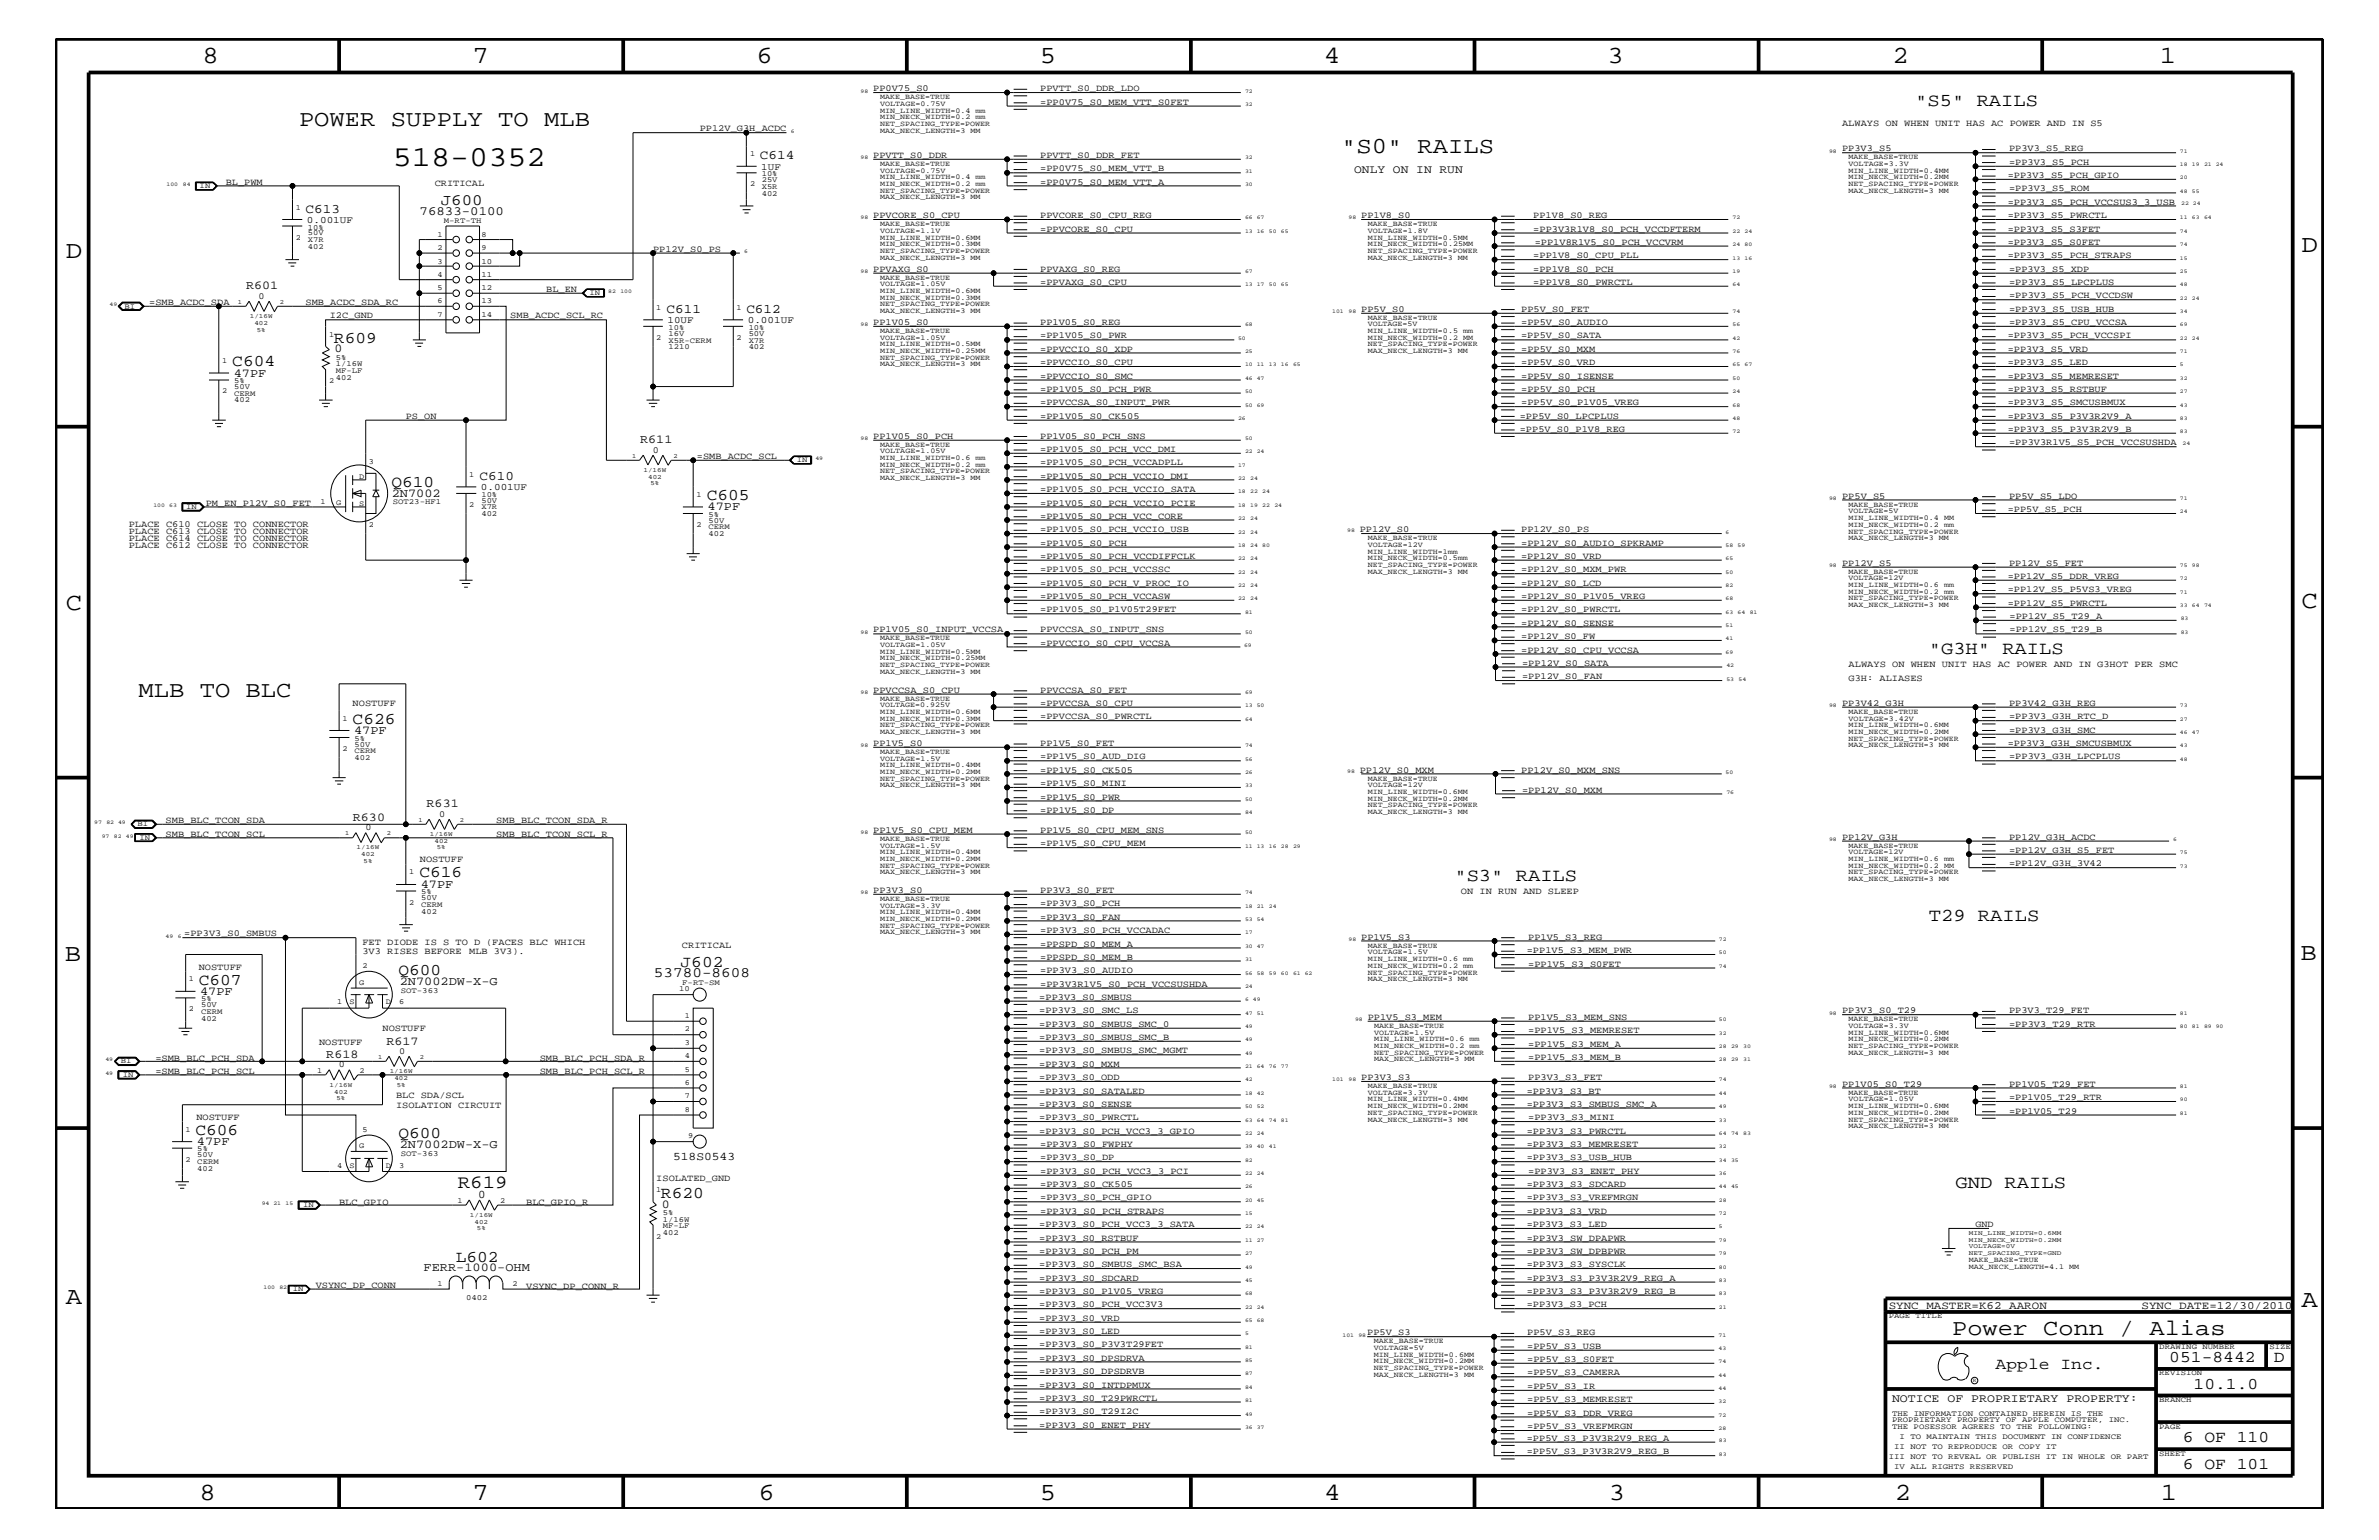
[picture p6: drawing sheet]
<svg xmlns="http://www.w3.org/2000/svg" width="432mm" height="279mm" viewBox="0 0 432 279" stroke-linecap="round" stroke-linejoin="round" font-family="sans-serif">
<defs><g id="words">
<text font-size="5.2" x="71.3" y="30.2">518-0352</text>
<g font-size="4.5">
<text x="36.7" y="11.5">8</text>
<text x="85.8" y="11.5">7</text>
<text x="137.3" y="11.5">6</text>
<text x="188.7" y="11.5">5</text>
<text x="240.3" y="11.5">4</text>
<text x="291.8" y="11.5">3</text>
<text x="343.5" y="11.5">2</text>
<text x="392" y="11.5">1</text>
<text x="11.9" y="46.8">D</text>
<text x="417.7" y="45.7">D</text>
<text x="11.9" y="110.6">C</text>
<text x="417.7" y="110.3">C</text>
<text x="11.8" y="174.3">B</text>
<text x="417.6" y="174.2">B</text>
<text x="11.9" y="236.7">A</text>
<text x="417.7" y="237.1">A</text>
<text x="36.2" y="272.1">8</text>
<text x="85.8" y="272.1">7</text>
<text x="137.7" y="272.1">6</text>
<text x="188.7" y="272.1">5</text>
<text x="240.4" y="272.1">4</text>
<text x="292" y="272.1">3</text>
<text x="343.9" y="272.1">2</text>
<text x="392.2" y="272.1">1</text>
</g>
<g font-size="4.1">
<text x="54.3" y="22.9">POWER SUPPLY TO MLB</text>
<text x="243.4" y="27.7">&quot;S0&quot; RAILS</text>
<text x="25.1" y="126.5">MLB TO BLC</text>
<text x="354.3" y="242.3">Power Conn / Alias</text>
</g>
<text font-size="3.4" x="83.1" y="215.6">R619</text>
<g font-size="3.3">
<text x="347.6" y="19.2">&quot;S5&quot; RAILS</text>
<text x="350.1" y="118.6">&quot;G3H&quot; RAILS</text>
<text x="264" y="159.9">&quot;S3&quot; RAILS</text>
<text x="350.1" y="167.1">T29 RAILS</text>
<text x="354.9" y="215.6">GND RAILS</text>
</g>
<g font-size="3">
<text x="60.6" y="62.2">R609</text>
<text x="42.2" y="66.5">C604</text>
<text x="71" y="88.3">Q610</text>
<text x="128.3" y="90.7">C605</text>
<text x="64" y="131.3">C626</text>
<text x="76.1" y="159.2">C616</text>
<text x="36.1" y="178.7">C607</text>
<text x="72.3" y="176.8">Q600</text>
<text x="123.5" y="175.4">J602</text>
<text x="35.5" y="205.9">C606</text>
<text x="72.3" y="206.5">Q600</text>
<text x="120" y="217.3">R620</text>
<text x="82.7" y="229">L602</text>
<text x="362.2" y="248.4">Apple Inc.</text>
<text x="393.7" y="247.1">051-8442</text>
<text x="398.1" y="252">10.1.0</text>
<text x="412.7" y="247.1">D</text>
<text x="396.2" y="261.6">6 OF 110</text>
<text x="396.2" y="266.6">6 OF 101</text>
</g>
<text font-size="2.9" x="80" y="37.3">J600</text>
<text font-size="2.6" x="118.7" y="177.3">53780-8608</text>
<g font-size="2.4">
<text x="137.9" y="28.9">C614</text>
<text x="55.5" y="38.6">C613</text>
<text x="121" y="56.8">C611</text>
<text x="135.5" y="56.8">C612</text>
<text x="87" y="87.1">C610</text>
</g>
<text font-size="2.3" x="76.2" y="39.1">76833-0100</text>
<g font-size="2.2">
<text x="44.7" y="52.5">R601</text>
<text x="60.7" y="64">0</text>
<text x="42.4" y="68.4">47PF</text>
<text x="116.2" y="80.5">R611</text>
<text x="71.1" y="90.1">2N7002</text>
<text x="128.4" y="92.6">47PF</text>
<text x="64.3" y="133.2">47PF</text>
<text x="64.1" y="149">R630</text>
<text x="77.4" y="146.5">R631</text>
<text x="76.4" y="161.1">47PF</text>
<text x="72.6" y="178.7">2N7002DW-X-G</text>
<text x="36.3" y="180.5">47PF</text>
<text x="59.2" y="192">R618</text>
<text x="70.1" y="189.5">R617</text>
<text x="35.7" y="207.7">47PF</text>
<text x="72.6" y="208.3">2N7002DW-X-G</text>
<text x="120.1" y="219.1">0</text>
<text x="76.9" y="230.7">FERR-1000-OHM</text>
</g>
<g font-size="2.1">
<text x="245.8" y="31.4">ONLY ON IN RUN</text>
<text x="122.2" y="210.5">518S0543</text>
<text x="86.8" y="217.3">0</text>
<text x="343.4" y="254.4">NOTICE OF PROPRIETARY PROPERTY:</text>
</g>
<g font-size="2">
<text x="342.8" y="237.4">SYNC_MASTER=K62_AARON</text>
<text x="388.7" y="237.4">SYNC_DATE=12/30/2010</text>
</g>
<g font-size="1.8">
<text x="138.2" y="30.8">1UF</text>
<text x="55.7" y="40.4">0.001UF</text>
<text x="121.2" y="58.6">10UF</text>
<text x="135.7" y="58.6">0.001UF</text>
<text x="87.3" y="88.9">0.001UF</text>
</g>
<g font-size="1.7">
<text x="158.5" y="16.5">PP0V75_S0</text>
<text x="188.8" y="16.5">PPVTT_S0_DDR_LDO</text>
<text x="127" y="23.8">PP12V_G3H_ACDC</text>
<text x="188.8" y="19">=PP0V75_S0_MEM_VTT_S0FET</text>
<text x="334.3" y="22.9">ALWAYS ON WHEN UNIT HAS AC POWER AND IN S5</text>
<text x="158.5" y="28.6">PPVTT_S0_DDR</text>
<text x="188.8" y="28.6">PPVTT_S0_DDR_FET</text>
<text x="334.3" y="27.5">PP3V3_S5</text>
<text x="364.7" y="27.5">PP3V3_S5_REG</text>
<text x="364.7" y="29.9">=PP3V3_S5_PCH</text>
<text x="41" y="33.6">BL_PWM</text>
<text x="78.9" y="33.7">CRITICAL</text>
<text x="188.8" y="33.6">=PP0V75_S0_MEM_VTT_A</text>
<text x="188.8" y="31.1">=PP0V75_S0_MEM_VTT_B</text>
<text x="364.4" y="32.3">=PP3V3_S5_PCH_GPIO</text>
<text x="364.7" y="34.7">=PP3V3_S5_ROM</text>
<text x="158.5" y="39.6">PPVCORE_S0_CPU</text>
<text x="188.8" y="39.6">PPVCORE_S0_CPU_REG</text>
<text x="247.1" y="39.6">PP1V8_S0</text>
<text x="278.3" y="39.6">PP1V8_S0_REG</text>
<text x="364.4" y="39.6">=PP3V3_S5_PWRCTL</text>
<text x="364.4" y="37.2">=PP3V3_S5_PCH_VCCSUS3_3_USB</text>
<text x="118.5" y="45.7">PP12V_S0_PS</text>
<text x="188.8" y="42">=PPVCORE_S0_CPU</text>
<text x="278.3" y="42">=PP3V3R1V8_S0_PCH_VCCDFTERM</text>
<text x="278.3" y="46.8">=PP1V8_S0_CPU_PLL</text>
<text x="278.6" y="44.4">=PP1V8R1V5_S0_PCH_VCCVRM</text>
<text x="364.4" y="42">=PP3V3_S5_S3FET</text>
<text x="364.4" y="44.4">=PP3V3_S5_S0FET</text>
<text x="364.4" y="46.8">=PP3V3_S5_PCH_STRAPS</text>
<text x="99.1" y="52.9">BL_EN</text>
<text x="158.5" y="49.3">PPVAXG_S0</text>
<text x="188.8" y="51.7">=PPVAXG_S0_CPU</text>
<text x="188.8" y="49.3">PPVAXG_S0_REG</text>
<text x="278.3" y="49.3">=PP1V8_S0_PCH</text>
<text x="278.3" y="51.7">=PP1V8_S0_PWRCTL</text>
<text x="364.7" y="49.3">=PP3V3_S5_XDP</text>
<text x="364.7" y="51.7">=PP3V3_S5_LPCPLUS</text>
<text x="27.1" y="55.3">=SMB_ACDC_SDA</text>
<text x="46.9" y="54.2">0</text>
<text x="55.5" y="55.3">SMB_ACDC_SDA_RC</text>
<text x="59.9" y="57.8">I2C_GND</text>
<text x="92.6" y="57.8">SMB_ACDC_SCL_RC</text>
<text x="158.5" y="59">PP1V05_S0</text>
<text x="188.8" y="59">PP1V05_S0_REG</text>
<text x="247.1" y="56.6">PP5V_S0</text>
<text x="276.1" y="56.6">PP5V_S0_FET</text>
<text x="276.1" y="59">=PP5V_S0_AUDIO</text>
<text x="364.7" y="54.1">=PP3V3_S5_PCH_VCCDSW</text>
<text x="364.7" y="59">=PP3V3_S5_CPU_VCCSA</text>
<text x="364.7" y="56.6">=PP3V3_S5_USB_HUB</text>
<text x="188.8" y="61.4">=PP1V05_S0_PWR</text>
<text x="188.8" y="63.9">=PPVCCIO_S0_XDP</text>
<text x="276.1" y="61.4">=PP5V_S0_SATA</text>
<text x="276.1" y="63.9">=PP5V_S0_MXM</text>
<text x="364.4" y="63.9">=PP3V3_S5_VRD</text>
<text x="364.4" y="61.4">=PP3V3_S5_PCH_VCCSPI</text>
<text x="188.8" y="66.2">=PPVCCIO_S0_CPU</text>
<text x="188.8" y="68.7">=PPVCCIO_S0_SMC</text>
<text x="188.8" y="71.1">=PP1V05_S0_PCH_PWR</text>
<text x="276.1" y="66.2">=PP5V_S0_VRD</text>
<text x="276.1" y="71.1">=PP5V_S0_PCH</text>
<text x="276.1" y="68.7">=PP5V_S0_ISENSE</text>
<text x="364.4" y="71.1">=PP3V3_S5_RSTBUF</text>
<text x="364.4" y="68.7">=PP3V3_S5_MEMRESET</text>
<text x="364.4" y="66.2">=PP3V3_S5_LED</text>
<text x="73.7" y="76">PS_ON</text>
<text x="188.8" y="76">=PP1V05_S0_CK505</text>
<text x="188.8" y="73.5">=PPVCCSA_S0_INPUT_PWR</text>
<text x="275.8" y="76">=PP5V_S0_LPCPLUS</text>
<text x="276.1" y="73.5">=PP5V_S0_P1V05_VREG</text>
<text x="364.4" y="76">=PP3V3_S5_P3V3R2V9_A</text>
<text x="364.4" y="73.5">=PP3V3_S5_SMCUSBMUX</text>
<text x="118.5" y="82.2">0</text>
<text x="126.5" y="83.3">=SMB_ACDC_SCL</text>
<text x="158.5" y="79.6">PP1V05_S0_PCH</text>
<text x="188.8" y="79.6">PP1V05_S0_PCH_SNS</text>
<text x="188.8" y="82">=PP1V05_S0_PCH_VCC_DMI</text>
<text x="275.8" y="78.3">=PP5V_S0_P1V8_REG</text>
<text x="364.4" y="78.3">=PP3V3_S5_P3V3R2V9_B</text>
<text x="364.7" y="80.8">=PP3V3R1V5_S5_PCH_VCCSUSHDA</text>
<text x="188.8" y="84.4">=PP1V05_S0_PCH_VCCADPLL</text>
<text x="188.8" y="86.9">=PP1V05_S0_PCH_VCCIO_DMI</text>
<text x="188.8" y="89.3">=PP1V05_S0_PCH_VCCIO_SATA</text>
<text x="23.4" y="95.7">PLACE C610 CLOSE TO CONNECTOR</text>
<text x="37.3" y="91.7">PM_EN_P12V_S0_FET</text>
<text x="188.8" y="94.2">=PP1V05_S0_PCH_VCC_CORE</text>
<text x="188.8" y="91.7">=PP1V05_S0_PCH_VCCIO_PCIE</text>
<text x="334.3" y="90.5">PP5V_S5</text>
<text x="364.4" y="92.9">=PP5V_S5_PCH</text>
<text x="364.7" y="90.5">PP5V_S5_LDO</text>
<text x="23.4" y="99.3">PLACE C612 CLOSE TO CONNECTOR</text>
<text x="23.4" y="96.9">PLACE C613 CLOSE TO CONNECTOR</text>
<text x="23.4" y="98.2">PLACE C614 CLOSE TO CONNECTOR</text>
<text x="188.8" y="96.5">=PP1V05_S0_PCH_VCCIO_USB</text>
<text x="188.8" y="99">=PP1V05_S0_PCH</text>
<text x="188.8" y="101.4">=PP1V05_S0_PCH_VCCDIFFCLK</text>
<text x="246.8" y="96.5">PP12V_S0</text>
<text x="276.1" y="96.5">PP12V_S0_PS</text>
<text x="276.1" y="101.4">=PP12V_S0_VRD</text>
<text x="276.1" y="99">=PP12V_S0_AUDIO_SPKRAMP</text>
<text x="188.8" y="106.3">=PP1V05_S0_PCH_V_PROC_IO</text>
<text x="188.8" y="103.8">=PP1V05_S0_PCH_VCCSSC</text>
<text x="276.1" y="103.8">=PP12V_S0_MXM_PWR</text>
<text x="276.1" y="106.3">=PP12V_S0_LCD</text>
<text x="334.3" y="102.6">PP12V_S5</text>
<text x="364.4" y="105">=PP12V_S5_DDR_VREG</text>
<text x="364.4" y="107.5">=PP12V_S5_P5VS3_VREG</text>
<text x="364.7" y="102.6">PP12V_S5_FET</text>
<text x="188.8" y="111.1">=PP1V05_S0_P1V05T29FET</text>
<text x="188.8" y="108.7">=PP1V05_S0_PCH_VCCASW</text>
<text x="276.1" y="113.6">=PP12V_S0_SENSE</text>
<text x="276.1" y="111.1">=PP12V_S0_PWRCTL</text>
<text x="276.1" y="108.7">=PP12V_S0_P1V05_VREG</text>
<text x="364.4" y="109.9">=PP12V_S5_PWRCTL</text>
<text x="364.7" y="112.3">=PP12V_S5_T29_A</text>
<text x="158.5" y="114.8">PP1V05_S0_INPUT_VCCSA</text>
<text x="188.8" y="117.2">=PPVCCIO_S0_CPU_VCCSA</text>
<text x="188.8" y="114.8">PPVCCSA_S0_INPUT_SNS</text>
<text x="276.1" y="118.4">=PP12V_S0_CPU_VCCSA</text>
<text x="276.1" y="115.9">=PP12V_S0_FW</text>
<text x="364.7" y="114.8">=PP12V_S5_T29_B</text>
<text x="158.5" y="125.7">PPVCCSA_S0_CPU</text>
<text x="188.8" y="125.7">PPVCCSA_S0_FET</text>
<text x="276.3" y="120.8">=PP12V_S0_SATA</text>
<text x="276.3" y="123.2">=PP12V_S0_FAN</text>
<text x="335.5" y="121">ALWAYS ON WHEN UNIT HAS AC POWER AND IN G3HOT PER SMC</text>
<text x="335.5" y="123.5">G3H: ALIASES</text>
<text x="64" y="128">NOSTUFF</text>
<text x="188.8" y="128">=PPVCCSA_S0_CPU</text>
<text x="188.8" y="130.5">=PPVCCSA_S0_PWRCTL</text>
<text x="334.3" y="128">PP3V42_G3H</text>
<text x="364.7" y="130.5">=PP3V3_G3H_RTC_D</text>
<text x="364.7" y="128">PP3V42_G3H_REG</text>
<text x="158.5" y="135.3">PP1V5_S0</text>
<text x="188.8" y="135.3">PP1V5_S0_FET</text>
<text x="188.8" y="137.8">=PP1V5_S0_AUD_DIG</text>
<text x="364.4" y="135.3">=PP3V3_G3H_SMCUSBMUX</text>
<text x="364.7" y="133">=PP3V3_G3H_SMC</text>
<text x="364.7" y="137.8">=PP3V3_G3H_LPCPLUS</text>
<text x="188.8" y="142.6">=PP1V5_S0_MINI</text>
<text x="188.8" y="140.2">=PP1V5_S0_CK505</text>
<text x="246.8" y="140.2">PP12V_S0_MXM</text>
<text x="276.1" y="140.2">PP12V_S0_MXM_SNS</text>
<text x="276.3" y="143.9">=PP12V_S0_MXM</text>
<text x="30.1" y="149.4">SMB_BLC_TCON_SDA</text>
<text x="79.7" y="148.2">0</text>
<text x="90.1" y="149.4">SMB_BLC_TCON_SDA_R</text>
<text x="188.8" y="145.1">=PP1V5_S0_PWR</text>
<text x="188.8" y="147.5">=PP1V5_S0_DP</text>
<text x="30.1" y="151.8">SMB_BLC_TCON_SCL</text>
<text x="66.3" y="150.7">0</text>
<text x="90.1" y="151.8">SMB_BLC_TCON_SCL_R</text>
<text x="158.5" y="151.1">PP1V5_S0_CPU_MEM</text>
<text x="188.8" y="151.1">PP1V5_S0_CPU_MEM_SNS</text>
<text x="188.8" y="153.5">=PP1V5_S0_CPU_MEM</text>
<text x="334.3" y="152.3">PP12V_G3H</text>
<text x="364.7" y="154.7">=PP12V_G3H_S5_FET</text>
<text x="364.7" y="152.3">PP12V_G3H_ACDC</text>
<text x="76.2" y="156.3">NOSTUFF</text>
<text x="158.5" y="162">PP3V3_S0</text>
<text x="188.8" y="162">PP3V3_S0_FET</text>
<text x="364.7" y="157.2">=PP12V_G3H_3V42</text>
<text x="188.8" y="164.5">=PP3V3_S0_PCH</text>
<text x="188.8" y="166.9">=PP3V3_S0_FAN</text>
<text x="265.2" y="162.2">ON IN RUN AND SLEEP</text>
<text x="33.4" y="169.9">=PP3V3_S0_SMBUS</text>
<text x="65.8" y="171.4">FET DIODE IS S TO D (FACES BLC WHICH</text>
<text x="65.8" y="173.2">3V3 RISES BEFORE</text>
<text x="85.2" y="173.2">MLB 3V3).</text>
<text x="123.8" y="172">CRITICAL</text>
<text x="188.8" y="171.7">=PPSPD_S0_MEM_A</text>
<text x="188.8" y="169.3">=PP3V3_S0_PCH_VCCADAC</text>
<text x="247.1" y="170.5">PP1V5_S3</text>
<text x="277.1" y="172.9">=PP1V5_S3_MEM_PWR</text>
<text x="277.4" y="170.5">PP1V5_S3_REG</text>
<text x="36.1" y="176">NOSTUFF</text>
<text x="188.8" y="179">=PP3V3R1V5_S0_PCH_VCCSUSHDA</text>
<text x="188.8" y="174.2">=PPSPD_S0_MEM_B</text>
<text x="188.8" y="176.6">=PP3V3_S0_AUDIO</text>
<text x="277.4" y="175.4">=PP1V5_S3_S0FET</text>
<text x="188.6" y="181.4">=PP3V3_S0_SMBUS</text>
<text x="188.6" y="183.8">=PP3V3_S0_SMC_LS</text>
<text x="248.2" y="185">PP1V5_S3_MEM</text>
<text x="277.4" y="185">PP1V5_S3_MEM_SNS</text>
<text x="334.3" y="183.8">PP3V3_S0_T29</text>
<text x="364.7" y="183.8">PP3V3_T29_FET</text>
<text x="57.9" y="189.5">NOSTUFF</text>
<text x="69.4" y="187.1">NOSTUFF</text>
<text x="72.4" y="191.2">0</text>
<text x="188.6" y="186.3">=PP3V3_S0_SMBUS_SMC_0</text>
<text x="188.6" y="188.7">=PP3V3_S0_SMBUS_SMC_B</text>
<text x="188.6" y="191.1">=PP3V3_S0_SMBUS_SMC_MGMT</text>
<text x="277.4" y="189.9">=PP1V5_S3_MEM_A</text>
<text x="277.4" y="187.5">=PP1V5_S3_MEMRESET</text>
<text x="364.7" y="186.3">=PP3V3_T29_RTR</text>
<text x="28.2" y="192.5">=SMB_BLC_PCH_SDA</text>
<text x="28.2" y="194.8">=SMB_BLC_PCH_SCL</text>
<text x="61.5" y="193.7">0</text>
<text x="98" y="192.5">SMB_BLC_PCH_SDA_R</text>
<text x="98" y="194.8">SMB_BLC_PCH_SCL_R</text>
<text x="188.6" y="193.6">=PP3V3_S0_MXM</text>
<text x="188.6" y="195.9">=PP3V3_S0_ODD</text>
<text x="247.1" y="195.9">PP3V3_S3</text>
<text x="277.4" y="192.3">=PP1V5_S3_MEM_B</text>
<text x="277.4" y="195.9">PP3V3_S3_FET</text>
<text x="334.3" y="197.2">PP1V05_S0_T29</text>
<text x="364.7" y="197.2">PP1V05_T29_FET</text>
<text x="35.6" y="203.1">NOSTUFF</text>
<text x="71.9" y="201">ISOLATION CIRCUIT</text>
<text x="71.9" y="199.2">BLC SDA/SCL</text>
<text x="188.6" y="200.9">=PP3V3_S0_SENSE</text>
<text x="188.6" y="198.4">=PP3V3_S0_SATALED</text>
<text x="188.6" y="203.2">=PP3V3_S0_PWRCTL</text>
<text x="277.1" y="200.9">=PP3V3_S3_SMBUS_SMC_A</text>
<text x="277.1" y="198.4">=PP3V3_S3_BT</text>
<text x="277.4" y="203.2">=PP3V3_S3_MINI</text>
<text x="364.7" y="199.6">=PP1V05_T29_RTR</text>
<text x="364.7" y="202">=PP1V05_T29</text>
<text x="188.6" y="205.7">=PP3V3_S0_PCH_VCC3_3_GPIO</text>
<text x="188.8" y="208.1">=PP3V3_S0_FWPHY</text>
<text x="277.1" y="208.1">=PP3V3_S3_MEMRESET</text>
<text x="277.1" y="205.7">=PP3V3_S3_PWRCTL</text>
<text x="119.1" y="214.2">ISOLATED_GND</text>
<text x="188.8" y="213">=PP3V3_S0_PCH_VCC3_3_PCI</text>
<text x="188.8" y="210.5">=PP3V3_S0_DP</text>
<text x="188.8" y="215.3">=PP3V3_S0_CK505</text>
<text x="277.1" y="215.3">=PP3V3_S3_SDCARD</text>
<text x="277.1" y="210.5">=PP3V3_S3_USB_HUB</text>
<text x="277.4" y="213">=PP3V3_S3_ENET_PHY</text>
<text x="61.6" y="218.6">BLC_GPIO</text>
<text x="95.5" y="218.6">BLC_GPIO_R</text>
<text x="188.8" y="217.8">=PP3V3_S0_PCH_GPIO</text>
<text x="188.8" y="220.2">=PP3V3_S0_PCH_STRAPS</text>
<text x="277.1" y="220.2">=PP3V3_S3_VRD</text>
<text x="277.1" y="217.8">=PP3V3_S3_VREFMRGN</text>
<text x="188.6" y="222.6">=PP3V3_S0_PCH_VCC3_3_SATA</text>
<text x="188.6" y="225.1">=PP3V3_S0_RSTBUF</text>
<text x="188.6" y="227.5">=PP3V3_S0_PCH_PM</text>
<text x="277.1" y="227.5">=PP3V3_SW_DPBPWR</text>
<text x="277.1" y="222.6">=PP3V3_S3_LED</text>
<text x="277.1" y="225.1">=PP3V3_SW_DPAPWR</text>
<text x="358.6" y="222.6">GND</text>
<text x="57.3" y="233.7">VSYNC_DP_CONN</text>
<text x="95.5" y="233.8">VSYNC_DP_CONN_R</text>
<text x="188.6" y="229.9">=PP3V3_S0_SMBUS_SMC_BSA</text>
<text x="188.6" y="232.4">=PP3V3_S0_SDCARD</text>
<text x="277.1" y="232.4">=PP3V3_S3_P3V3R2V9_REG_A</text>
<text x="277.1" y="229.9">=PP3V3_S3_SYSCLK</text>
<text x="188.6" y="237.2">=PP3V3_S0_PCH_VCC3V3</text>
<text x="188.6" y="239.6">=PP3V3_S0_VRD</text>
<text x="188.6" y="234.7">=PP3V3_S0_P1V05_VREG</text>
<text x="277.1" y="234.7">=PP3V3_S3_P3V3R2V9_REG_B</text>
<text x="277.1" y="237.2">=PP3V3_S3_PCH</text>
<text x="188.6" y="244.5">=PP3V3_S0_P3V3T29FET</text>
<text x="188.6" y="242">=PP3V3_S0_LED</text>
<text x="248.2" y="242.3">PP5V_S3</text>
<text x="277.2" y="242.3">PP5V_S3_REG</text>
<text x="277.2" y="244.7">=PP5V_S3_USB</text>
<text x="188.6" y="246.9">=PP3V3_S0_DPSDRVA</text>
<text x="188.6" y="249.3">=PP3V3_S0_DPSDRVB</text>
<text x="188.6" y="251.7">=PP3V3_S0_INTDPMUX</text>
<text x="277.2" y="247.1">=PP5V_S3_S0FET</text>
<text x="277.2" y="249.5">=PP5V_S3_CAMERA</text>
<text x="277.2" y="252">=PP5V_S3_IR</text>
<text x="188.6" y="254.2">=PP3V3_S0_T29PWRCTL</text>
<text x="188.6" y="256.6">=PP3V3_S0_T29I2C</text>
<text x="277.2" y="256.8">=PP5V_S3_DDR_VREG</text>
<text x="277.2" y="254.4">=PP5V_S3_MEMRESET</text>
<text x="188.6" y="259">=PP3V3_S0_ENET_PHY</text>
<text x="277.1" y="261.4">=PP5V_S3_P3V3R2V9_REG_A</text>
<text x="277.1" y="263.8">=PP5V_S3_P3V3R2V9_REG_B</text>
<text x="277.2" y="259.3">=PP5V_S3_VREFMRGN</text>
</g>
<g font-size="1.4">
<text x="159.8" y="18">MAKE_BASE=TRUE</text>
<text x="159.8" y="21.6">MIN_NECK_WIDTH=0.2 mm</text>
<text x="159.8" y="19.2">VOLTAGE=0.75V</text>
<text x="159.8" y="22.9">NET_SPACING_TYPE=POWER</text>
<text x="159.8" y="20.4">MIN_LINE_WIDTH=0.4 mm</text>
<text x="136.1" y="28.3">1</text>
<text x="159.8" y="24.1">MAX_NECK_LENGTH=3 MM</text>
<text x="335.5" y="28.9">MAKE_BASE=TRUE</text>
<text x="36.2" y="34.1">IN</text>
<text x="136.1" y="33.7">2</text>
<text x="138.3" y="34.2">X5R</text>
<text x="138.3" y="33">25V</text>
<text x="138.3" y="31.9">10%</text>
<text x="138.3" y="35.5">402</text>
<text x="159.8" y="32.5">MIN_LINE_WIDTH=0.4 mm</text>
<text x="159.8" y="33.7">MIN_NECK_WIDTH=0.2 mm</text>
<text x="159.8" y="31.4">VOLTAGE=0.75V</text>
<text x="159.8" y="30.2">MAKE_BASE=TRUE</text>
<text x="159.8" y="35">NET_SPACING_TYPE=POWER</text>
<text x="335.5" y="33.7">NET_SPACING_TYPE=POWER</text>
<text x="335.5" y="30.2">VOLTAGE=3.3V</text>
<text x="335.5" y="35">MAX_NECK_LENGTH=3 MM</text>
<text x="335.5" y="31.4">MIN_LINE_WIDTH=0.4MM</text>
<text x="335.5" y="32.5">MIN_NECK_WIDTH=0.2MM</text>
<text x="53.7" y="38">1</text>
<text x="55.9" y="41.7">10%</text>
<text x="80.6" y="40.4">M-RT-TH</text>
<text x="159.8" y="36.2">MAX_NECK_LENGTH=3 MM</text>
<text x="159.8" y="41">MAKE_BASE=TRUE</text>
<text x="248.2" y="41">MAKE_BASE=TRUE</text>
<text x="53.7" y="43.5">2</text>
<text x="55.9" y="45.2">402</text>
<text x="55.9" y="44">X7R</text>
<text x="55.9" y="42.7">50V</text>
<text x="79.4" y="47.9">3</text>
<text x="79.4" y="45.4">2</text>
<text x="79.4" y="43">1</text>
<text x="87.4" y="45.4">9</text>
<text x="87.4" y="43">8</text>
<text x="87.4" y="47.9">10</text>
<text x="159.8" y="47.1">MAX_NECK_LENGTH=3 MM</text>
<text x="159.8" y="42.3">VOLTAGE=1.1V</text>
<text x="159.8" y="43.5">MIN_LINE_WIDTH=0.6MM</text>
<text x="159.8" y="44.6">MIN_NECK_WIDTH=0.3MM</text>
<text x="159.8" y="45.9">NET_SPACING_TYPE=POWER</text>
<text x="248.2" y="47.1">MAX_NECK_LENGTH=3 MM</text>
<text x="248.2" y="42.3">VOLTAGE=1.8V</text>
<text x="248.2" y="43.5">MIN_LINE_WIDTH=0.5MM</text>
<text x="248.2" y="45.9">NET_SPACING_TYPE=POWER</text>
<text x="248.2" y="44.6">MIN_NECK_WIDTH=0.25MM</text>
<text x="79.4" y="52.7">5</text>
<text x="79.4" y="50.2">4</text>
<text x="87.4" y="52.7">12</text>
<text x="87.4" y="50.2">11</text>
<text x="107" y="53.5">IN</text>
<text x="159.8" y="53.2">MIN_LINE_WIDTH=0.6MM</text>
<text x="159.8" y="51.9">VOLTAGE=1.05V</text>
<text x="159.8" y="50.7">MAKE_BASE=TRUE</text>
<text x="22.6" y="56">BI</text>
<text x="79.4" y="57.5">7</text>
<text x="79.4" y="55.1">6</text>
<text x="87.4" y="57.5">14</text>
<text x="87.4" y="55.1">13</text>
<text x="119.1" y="56.2">1</text>
<text x="121.3" y="59.8">10%</text>
<text x="133.7" y="56.2">1</text>
<text x="135.9" y="59.8">10%</text>
<text x="159.8" y="54.4">MIN_NECK_WIDTH=0.3MM</text>
<text x="159.8" y="55.6">NET_SPACING_TYPE=POWER</text>
<text x="159.8" y="56.8">MAX_NECK_LENGTH=3 MM</text>
<text x="248.2" y="59.2">VOLTAGE=5V</text>
<text x="248.2" y="58">MAKE_BASE=TRUE</text>
<text x="40.3" y="65.9">1</text>
<text x="59.8" y="61.1">1</text>
<text x="61" y="65.3">5%</text>
<text x="119.1" y="61.7">2</text>
<text x="121.3" y="62.2">X5R-CERM</text>
<text x="121.3" y="63.4">1210</text>
<text x="121.3" y="60.9">16V</text>
<text x="133.7" y="61.7">2</text>
<text x="135.9" y="60.9">50V</text>
<text x="135.9" y="63.4">402</text>
<text x="135.9" y="62.2">X7R</text>
<text x="159.8" y="62.9">MIN_LINE_WIDTH=0.5MM</text>
<text x="159.8" y="64">MIN_NECK_WIDTH=0.25MM</text>
<text x="159.8" y="60.4">MAKE_BASE=TRUE</text>
<text x="159.8" y="61.7">VOLTAGE=1.05V</text>
<text x="159.8" y="65.3">NET_SPACING_TYPE=POWER</text>
<text x="248.2" y="61.7">MIN_NECK_WIDTH=0.2 MM</text>
<text x="248.2" y="64">MAX_NECK_LENGTH=3 MM</text>
<text x="248.2" y="60.4">MIN_LINE_WIDTH=0.5 mm</text>
<text x="248.2" y="62.9">NET_SPACING_TYPE=POWER</text>
<text x="40.3" y="71.3">2</text>
<text x="42.5" y="69.5">5%</text>
<text x="42.5" y="70.6">50V</text>
<text x="42.5" y="71.8">CERM</text>
<text x="59.8" y="69.5">2</text>
<text x="61" y="67.7">MF-LF</text>
<text x="61" y="68.9">402</text>
<text x="61" y="66.5">1/16W</text>
<text x="159.8" y="66.5">MAX_NECK_LENGTH=3 MM</text>
<text x="42.5" y="73">402</text>
<text x="144.6" y="83.8">IN</text>
<text x="159.8" y="82.2">VOLTAGE=1.05V</text>
<text x="159.8" y="81.1">MAKE_BASE=TRUE</text>
<text x="159.8" y="83.5">MIN_LINE_WIDTH=0.6 mm</text>
<text x="65.2" y="86.9">D</text>
<text x="67" y="84.1">3</text>
<text x="85.2" y="86.5">1</text>
<text x="159.8" y="85.9">NET_SPACING_TYPE=POWER</text>
<text x="159.8" y="87.1">MAX_NECK_LENGTH=3 MM</text>
<text x="159.8" y="84.7">MIN_NECK_WIDTH=0.2 mm</text>
<text x="33.8" y="92.3">IN</text>
<text x="58.2" y="91.4">1</text>
<text x="61" y="91.6">G</text>
<text x="65.2" y="91.7">S</text>
<text x="67" y="95.6">2</text>
<text x="71.3" y="91.5">SOT23-HF1</text>
<text x="85.2" y="92">2</text>
<text x="87.4" y="93.7">402</text>
<text x="87.4" y="92.4">X7R</text>
<text x="87.4" y="90.1">10%</text>
<text x="87.4" y="91.2">50V</text>
<text x="126.4" y="95.6">2</text>
<text x="126.4" y="90.1">1</text>
<text x="128.6" y="94.9">50V</text>
<text x="128.6" y="93.8">5%</text>
<text x="335.5" y="94.3">MIN_LINE_WIDTH=0.4 MM</text>
<text x="335.5" y="93.2">VOLTAGE=5V</text>
<text x="335.5" y="95.6">MIN_NECK_WIDTH=0.2 mm</text>
<text x="335.5" y="92">MAKE_BASE=TRUE</text>
<text x="128.6" y="96">CERM</text>
<text x="128.6" y="97.3">402</text>
<text x="248.2" y="100.4">MIN_LINE_WIDTH=1mm</text>
<text x="248.2" y="98">MAKE_BASE=TRUE</text>
<text x="248.2" y="101.6">MIN_NECK_WIDTH=0.5mm</text>
<text x="248.2" y="99.3">VOLTAGE=12V</text>
<text x="335.5" y="96.8">NET_SPACING_TYPE=POWER</text>
<text x="335.5" y="98">MAX_NECK_LENGTH=3 MM</text>
<text x="248.2" y="102.9">NET_SPACING_TYPE=POWER</text>
<text x="248.2" y="104.1">MAX_NECK_LENGTH=3 MM</text>
<text x="335.5" y="106.5">MIN_LINE_WIDTH=0.6 mm</text>
<text x="335.5" y="107.7">MIN_NECK_WIDTH=0.2 mm</text>
<text x="335.5" y="104.1">MAKE_BASE=TRUE</text>
<text x="335.5" y="105.3">VOLTAGE=12V</text>
<text x="335.5" y="108.9">NET_SPACING_TYPE=POWER</text>
<text x="335.5" y="110.2">MAX_NECK_LENGTH=3 MM</text>
<text x="159.8" y="118.6">MIN_LINE_WIDTH=0.5MM</text>
<text x="159.8" y="116.2">MAKE_BASE=TRUE</text>
<text x="159.8" y="117.4">VOLTAGE=1.05V</text>
<text x="159.8" y="119.8">MIN_NECK_WIDTH=0.25MM</text>
<text x="159.8" y="121">NET_SPACING_TYPE=POWER</text>
<text x="159.8" y="122.3">MAX_NECK_LENGTH=3 MM</text>
<text x="62.1" y="130.8">1</text>
<text x="159.8" y="128.3">VOLTAGE=0.925V</text>
<text x="159.8" y="130.8">MIN_NECK_WIDTH=0.3MM</text>
<text x="159.8" y="127.1">MAKE_BASE=TRUE</text>
<text x="159.8" y="131.9">NET_SPACING_TYPE=POWER</text>
<text x="159.8" y="129.6">MIN_LINE_WIDTH=0.6MM</text>
<text x="335.5" y="130.8">VOLTAGE=3.42V</text>
<text x="335.5" y="129.6">MAKE_BASE=TRUE</text>
<text x="335.5" y="131.9">MIN_LINE_WIDTH=0.6MM</text>
<text x="62.1" y="136.2">2</text>
<text x="64.3" y="136.7">CERM</text>
<text x="64.3" y="135.5">50V</text>
<text x="64.3" y="134.4">5%</text>
<text x="64.3" y="137.9">402</text>
<text x="159.8" y="136.8">MAKE_BASE=TRUE</text>
<text x="159.8" y="133.2">MAX_NECK_LENGTH=3 MM</text>
<text x="335.5" y="135.6">MAX_NECK_LENGTH=3 MM</text>
<text x="335.5" y="134.4">NET_SPACING_TYPE=POWER</text>
<text x="335.5" y="133.2">MIN_NECK_WIDTH=0.2MM</text>
<text x="159.8" y="138">VOLTAGE=1.5V</text>
<text x="159.8" y="140.4">MIN_NECK_WIDTH=0.2MM</text>
<text x="159.8" y="141.7">NET_SPACING_TYPE=POWER</text>
<text x="159.8" y="142.9">MAX_NECK_LENGTH=3 MM</text>
<text x="159.8" y="139.2">MIN_LINE_WIDTH=0.4MM</text>
<text x="248.2" y="142.9">VOLTAGE=12V</text>
<text x="248.2" y="141.7">MAKE_BASE=TRUE</text>
<text x="25" y="149.9">BI</text>
<text x="248.2" y="144">MIN_LINE_WIDTH=0.6MM</text>
<text x="248.2" y="145.3">MIN_NECK_WIDTH=0.2MM</text>
<text x="248.2" y="146.5">NET_SPACING_TYPE=POWER</text>
<text x="248.2" y="147.7">MAX_NECK_LENGTH=3 MM</text>
<text x="25.3" y="152.3">IN</text>
<text x="159.8" y="153.8">VOLTAGE=1.5V</text>
<text x="159.8" y="155">MIN_LINE_WIDTH=0.4MM</text>
<text x="159.8" y="152.6">MAKE_BASE=TRUE</text>
<text x="335.5" y="153.8">MAKE_BASE=TRUE</text>
<text x="335.5" y="155">VOLTAGE=12V</text>
<text x="74.3" y="158.6">1</text>
<text x="159.8" y="158.6">MAX_NECK_LENGTH=3 MM</text>
<text x="159.8" y="157.4">NET_SPACING_TYPE=POWER</text>
<text x="159.8" y="156.2">MIN_NECK_WIDTH=0.2MM</text>
<text x="335.5" y="157.4">MIN_NECK_WIDTH=0.2 MM</text>
<text x="335.5" y="158.6">NET_SPACING_TYPE=POWER</text>
<text x="335.5" y="159.9">MAX_NECK_LENGTH=3 MM</text>
<text x="335.5" y="156.2">MIN_LINE_WIDTH=0.6 mm</text>
<text x="74.3" y="164.1">2</text>
<text x="76.5" y="164.5">CERM</text>
<text x="76.5" y="163.4">50V</text>
<text x="76.5" y="162.2">5%</text>
<text x="76.5" y="165.8">402</text>
<text x="159.8" y="163.5">MAKE_BASE=TRUE</text>
<text x="159.8" y="167.1">MIN_NECK_WIDTH=0.2MM</text>
<text x="159.8" y="165.9">MIN_LINE_WIDTH=0.4MM</text>
<text x="159.8" y="164.7">VOLTAGE=3.3V</text>
<text x="159.8" y="168.3">NET_SPACING_TYPE=POWER</text>
<text x="159.8" y="169.5">MAX_NECK_LENGTH=3 MM</text>
<text x="248.2" y="172">MAKE_BASE=TRUE</text>
<text x="248.2" y="173.2">VOLTAGE=1.5V</text>
<text x="34.3" y="178">1</text>
<text x="65.2" y="178.7">G</text>
<text x="65.8" y="175.6">2</text>
<text x="123.3" y="179.9">10</text>
<text x="123.8" y="178.7">F-RT-SM</text>
<text x="248.2" y="176.8">NET_SPACING_TYPE=POWER</text>
<text x="248.2" y="175.6">MIN_NECK_WIDTH=0.2 mm</text>
<text x="248.2" y="174.4">MIN_LINE_WIDTH=0.6 mm</text>
<text x="248.2" y="178">MAX_NECK_LENGTH=3 MM</text>
<text x="34.3" y="183.5">2</text>
<text x="36.5" y="182.7">50V</text>
<text x="36.5" y="184">CERM</text>
<text x="36.5" y="185.2">402</text>
<text x="36.5" y="181.6">5%</text>
<text x="61.2" y="182.2">1</text>
<text x="63.4" y="182.2">S</text>
<text x="70" y="182.2">D</text>
<text x="72.5" y="182.2">6</text>
<text x="72.7" y="180.1">SOT-363</text>
<text x="124.3" y="184.7">1</text>
<text x="335.5" y="185.3">MAKE_BASE=TRUE</text>
<text x="124.3" y="192">4</text>
<text x="124.3" y="189.5">3</text>
<text x="124.3" y="187.1">2</text>
<text x="249.4" y="187.7">VOLTAGE=1.5V</text>
<text x="249.4" y="188.9">MIN_LINE_WIDTH=0.6 mm</text>
<text x="249.4" y="186.5">MAKE_BASE=TRUE</text>
<text x="249.4" y="190.2">MIN_NECK_WIDTH=0.2 mm</text>
<text x="249.4" y="191.4">NET_SPACING_TYPE=POWER</text>
<text x="335.5" y="191.4">MAX_NECK_LENGTH=3 MM</text>
<text x="335.5" y="188.9">MIN_NECK_WIDTH=0.2MM</text>
<text x="335.5" y="190.2">NET_SPACING_TYPE=POWER</text>
<text x="335.5" y="187.7">MIN_LINE_WIDTH=0.6MM</text>
<text x="335.5" y="186.5">VOLTAGE=3.3V</text>
<text x="21.9" y="192.9">BI</text>
<text x="22.3" y="195.4">IN</text>
<text x="57.6" y="194.7">1</text>
<text x="65.3" y="194.7">2</text>
<text x="124.3" y="196.8">6</text>
<text x="124.3" y="194.4">5</text>
<text x="248.2" y="197.4">MAKE_BASE=TRUE</text>
<text x="249.4" y="192.6">MAX_NECK_LENGTH=3 MM</text>
<text x="124.3" y="201.7">8</text>
<text x="124.3" y="199.2">7</text>
<text x="248.2" y="198.7">VOLTAGE=3.3V</text>
<text x="248.2" y="199.8">MIN_LINE_WIDTH=0.4MM</text>
<text x="248.2" y="201">MIN_NECK_WIDTH=0.2MM</text>
<text x="248.2" y="202.3">NET_SPACING_TYPE=POWER</text>
<text x="248.2" y="203.5">MAX_NECK_LENGTH=3 MM</text>
<text x="335.5" y="203.5">NET_SPACING_TYPE=POWER</text>
<text x="335.5" y="198.7">MAKE_BASE=TRUE</text>
<text x="335.5" y="202.3">MIN_NECK_WIDTH=0.2MM</text>
<text x="335.5" y="201">MIN_LINE_WIDTH=0.6MM</text>
<text x="335.5" y="199.8">VOLTAGE=1.05V</text>
<text x="33.7" y="205.3">1</text>
<text x="35.8" y="208.9">5%</text>
<text x="65.2" y="208.3">G</text>
<text x="65.8" y="205.3">5</text>
<text x="72.7" y="209.7">SOT-363</text>
<text x="124.9" y="206.5">9</text>
<text x="335.5" y="204.7">MAX_NECK_LENGTH=3 MM</text>
<text x="33.7" y="210.8">2</text>
<text x="35.8" y="211.3">CERM</text>
<text x="35.8" y="212.5">402</text>
<text x="35.8" y="210">50V</text>
<text x="61.2" y="211.9">4</text>
<text x="63.4" y="211.9">S</text>
<text x="70" y="211.9">D</text>
<text x="72.5" y="211.9">3</text>
<text x="55" y="219">IN</text>
<text x="83.1" y="218.3">1</text>
<text x="90.8" y="218.3">2</text>
<text x="119.1" y="216.2">1</text>
<text x="120.3" y="220.4">5%</text>
<text x="120.3" y="221.7">1/16W</text>
<text x="119.1" y="224.7">2</text>
<text x="120.3" y="222.9">MF-LF</text>
<text x="120.3" y="224.1">402</text>
<text x="79.4" y="233.3">1</text>
<text x="93" y="233.3">2</text>
<text x="357.4" y="230.2">MAX_NECK_LENGTH=4.1 MM</text>
<text x="357.4" y="229">MAKE_BASE=TRUE</text>
<text x="53.2" y="234.3">IN</text>
<text x="84.6" y="235.8">0402</text>
<text x="342.8" y="239.2">PAGE TITLE</text>
<text x="249.3" y="243.7">MAKE_BASE=TRUE</text>
<text x="249.3" y="245">VOLTAGE=5V</text>
<text x="391.9" y="244.7">DRAWING NUMBER</text>
<text x="411.9" y="244.7">SIZE</text>
<text x="249.3" y="246.2">MIN_LINE_WIDTH=0.6MM</text>
<text x="249.3" y="247.3">MIN_NECK_WIDTH=0.2MM</text>
<text x="249.3" y="249.8">MAX_NECK_LENGTH=3 MM</text>
<text x="249.3" y="248.6">NET_SPACING_TYPE=POWER</text>
<text x="391.9" y="249.5">REVISION</text>
<text x="343.4" y="256.8">THE INFORMATION CONTAINED HEREIN IS THE</text>
<text x="391.9" y="254.4">BRANCH</text>
<text x="343.4" y="259.3">THE POSESSOR AGREES TO THE FOLLOWING:</text>
<text x="343.4" y="258">PROPRIETARY PROPERTY OF APPLE COMPUTER, INC.</text>
<text x="343.8" y="262.9">II NOT TO REPRODUCE OR COPY IT</text>
<text x="344.8" y="261.1">I TO MAINTAIN THIS DOCUMENT IN CONFIDENCE</text>
<text x="391.9" y="259.3">PAGE</text>
<text x="342.8" y="264.7">III NOT TO REVEAL OR PUBLISH IT IN WHOLE OR PART</text>
<text x="343.8" y="266.6">IV ALL RIGHTS RESERVED</text>
<text x="391.9" y="264.1">SHEET</text>
</g>
<g font-size="1.2">
<text x="43.2" y="55.2">1</text>
<text x="45.3" y="57.8">1/16W</text>
<text x="46.2" y="59">402</text>
<text x="50.8" y="55.2">2</text>
<text x="46.6" y="60.2">5%</text>
<text x="114.7" y="83.1">1</text>
<text x="122.3" y="83.1">2</text>
<text x="116.8" y="85.6">1/16W</text>
<text x="117.6" y="86.9">402</text>
<text x="118.1" y="88.1">5%</text>
<text x="75.9" y="149.2">1</text>
<text x="83.5" y="149.2">2</text>
<text x="62.7" y="151.6">1</text>
<text x="64.7" y="154.1">1/16W</text>
<text x="65.6" y="155.4">402</text>
<text x="70.2" y="151.6">2</text>
<text x="78" y="151.8">1/16W</text>
<text x="78.9" y="152.9">402</text>
<text x="79.3" y="154.1">5%</text>
<text x="66" y="156.6">5%</text>
<text x="59.8" y="197.2">1/16W</text>
<text x="68.7" y="192.2">1</text>
<text x="70.7" y="194.8">1/16W</text>
<text x="71.6" y="195.9">402</text>
<text x="72" y="197.2">5%</text>
<text x="76.2" y="192.2">2</text>
<text x="60.7" y="198.4">402</text>
<text x="61.1" y="199.6">5%</text>
<text x="85.3" y="220.8">1/16W</text>
<text x="86.1" y="222">402</text>
<text x="86.6" y="223.2">5%</text>
<text x="357.4" y="227.7">NET_SPACING_TYPE=GND</text>
<text x="357.4" y="225.3">MIN_NECK_WIDTH=0.2MM</text>
<text x="357.4" y="226.5">VOLTAGE=0V</text>
<text x="357.4" y="224.1">MIN_LINE_WIDTH=0.6MM</text>
</g>
<g font-size="1">
<text x="156.2" y="16.8">98</text>
<text x="226" y="16.8">72</text>
<text x="226" y="19.2">32</text>
<text x="143.5" y="24.1">6</text>
<text x="156.2" y="28.9">98</text>
<text x="226" y="28.9">32</text>
<text x="332" y="27.7">98</text>
<text x="395.6" y="27.7">71</text>
<text x="30.2" y="33.7">100</text>
<text x="33.2" y="33.7">84</text>
<text x="226" y="33.7">30</text>
<text x="226" y="31.4">31</text>
<text x="395.6" y="35">48</text>
<text x="395.6" y="30.2">18</text>
<text x="395.6" y="32.5">20</text>
<text x="397.8" y="35">55</text>
<text x="397.8" y="30.2">19</text>
<text x="400" y="30.2">21 24</text>
<text x="156.2" y="39.8">98</text>
<text x="226" y="39.8">66 67</text>
<text x="244.8" y="39.8">98</text>
<text x="314.5" y="39.8">72</text>
<text x="395.6" y="39.8">11</text>
<text x="395.9" y="37.2">22 24</text>
<text x="397.8" y="39.8">63</text>
<text x="400" y="39.8">64</text>
<text x="135" y="45.9">6</text>
<text x="226" y="42.3">13 16</text>
<text x="230.3" y="42.3">50</text>
<text x="232.5" y="42.3">65</text>
<text x="314.5" y="42.3">22</text>
<text x="314.5" y="47.1">13</text>
<text x="314.5" y="44.6">24</text>
<text x="316.7" y="42.3">24</text>
<text x="316.7" y="47.1">16</text>
<text x="316.7" y="44.6">80</text>
<text x="395.6" y="42.3">74</text>
<text x="395.6" y="44.6">74</text>
<text x="395.6" y="47.1">15</text>
<text x="110.4" y="53.2">82</text>
<text x="112.6" y="53.2">100</text>
<text x="156.2" y="49.6">98</text>
<text x="226" y="51.9">13 17</text>
<text x="226" y="49.6">67</text>
<text x="230.3" y="51.9">50</text>
<text x="232.5" y="51.9">65</text>
<text x="314.5" y="51.9">64</text>
<text x="314.5" y="49.6">19</text>
<text x="395.6" y="49.6">25</text>
<text x="395.6" y="51.9">48</text>
<text x="19.9" y="55.6">49</text>
<text x="156.2" y="59.2">98</text>
<text x="226" y="59.2">68</text>
<text x="241.8" y="56.8">101</text>
<text x="244.8" y="56.8">98</text>
<text x="314.5" y="56.8">74</text>
<text x="314.5" y="59.2">56</text>
<text x="395.6" y="54.4">22</text>
<text x="395.6" y="59.2">69</text>
<text x="395.6" y="56.8">34</text>
<text x="397.8" y="54.4">24</text>
<text x="224.7" y="61.7">50</text>
<text x="226" y="64">25</text>
<text x="314.5" y="61.7">42</text>
<text x="314.5" y="64">76</text>
<text x="395.6" y="64">71</text>
<text x="395.6" y="61.7">22</text>
<text x="397.8" y="61.7">24</text>
<text x="226" y="66.5">10 11</text>
<text x="226" y="68.9">46 47</text>
<text x="226" y="71.3">50</text>
<text x="230.3" y="66.5">13</text>
<text x="232.5" y="66.5">16</text>
<text x="234.7" y="66.5">65</text>
<text x="314.5" y="68.9">50</text>
<text x="314.5" y="71.3">24</text>
<text x="314.5" y="66.5">65</text>
<text x="316.7" y="66.5">67</text>
<text x="395.6" y="71.3">27</text>
<text x="395.6" y="68.9">32</text>
<text x="395.6" y="66.5">5</text>
<text x="224.7" y="76.2">26</text>
<text x="226" y="73.8">50 69</text>
<text x="314.5" y="76.2">48</text>
<text x="314.5" y="73.8">68</text>
<text x="395.6" y="76.2">83</text>
<text x="395.6" y="73.8">43</text>
<text x="148" y="83.5">49</text>
<text x="156.2" y="79.9">98</text>
<text x="226" y="82.2">22 24</text>
<text x="226" y="79.9">50</text>
<text x="314.5" y="78.6">72</text>
<text x="395.6" y="78.6">83</text>
<text x="396.2" y="80.8">24</text>
<text x="224.7" y="84.7">17</text>
<text x="224.7" y="87.1">22</text>
<text x="224.7" y="89.5">18</text>
<text x="226.9" y="87.1">24</text>
<text x="226.9" y="89.5">22</text>
<text x="229.1" y="89.5">24</text>
<text x="27.9" y="92">100</text>
<text x="30.7" y="92">63</text>
<text x="224.7" y="92">18</text>
<text x="224.7" y="94.3">22</text>
<text x="226.9" y="92">19</text>
<text x="226.9" y="94.3">24</text>
<text x="229.1" y="92">22</text>
<text x="231.3" y="92">24</text>
<text x="332" y="90.7">98</text>
<text x="395.6" y="90.7">71</text>
<text x="395.6" y="93.2">24</text>
<text x="224.7" y="96.8">22</text>
<text x="224.7" y="99.3">18</text>
<text x="224.7" y="101.6">22</text>
<text x="226.9" y="96.8">24</text>
<text x="226.9" y="99.3">24</text>
<text x="226.9" y="101.6">24</text>
<text x="229.1" y="99.3">80</text>
<text x="244.5" y="96.5">98</text>
<text x="313.2" y="99.3">58</text>
<text x="313.2" y="101.6">65</text>
<text x="313.2" y="96.8">6</text>
<text x="315.4" y="99.3">59</text>
<text x="224.7" y="106.5">22</text>
<text x="224.7" y="104.1">22</text>
<text x="226.9" y="106.5">24</text>
<text x="226.9" y="104.1">24</text>
<text x="313.2" y="106.5">82</text>
<text x="313.2" y="104.1">50</text>
<text x="332" y="102.9">98</text>
<text x="395.6" y="102.9">75</text>
<text x="395.6" y="105.3">72</text>
<text x="395.6" y="107.7">71</text>
<text x="397.8" y="102.9">98</text>
<text x="224.7" y="108.9">22</text>
<text x="226" y="111.4">81</text>
<text x="226.9" y="108.9">24</text>
<text x="313.2" y="113.7">51</text>
<text x="313.2" y="108.9">68</text>
<text x="313.2" y="111.4">63</text>
<text x="315.4" y="111.4">64</text>
<text x="317.6" y="111.4">81</text>
<text x="395.6" y="110.2">33</text>
<text x="395.8" y="112.6">83</text>
<text x="397.8" y="110.2">64</text>
<text x="400" y="110.2">74</text>
<text x="156.2" y="115">98</text>
<text x="225.8" y="117.4">69</text>
<text x="226" y="115">50</text>
<text x="313.2" y="116.2">41</text>
<text x="313.2" y="118.6">69</text>
<text x="395.8" y="115">83</text>
<text x="156.2" y="125.9">98</text>
<text x="226" y="125.9">69</text>
<text x="313.4" y="121">42</text>
<text x="313.4" y="123.5">53</text>
<text x="315.6" y="123.5">54</text>
<text x="226" y="130.8">64</text>
<text x="226" y="128.3">13 50</text>
<text x="332" y="128.3">98</text>
<text x="395.6" y="130.8">27</text>
<text x="395.6" y="128.3">73</text>
<text x="156.2" y="135.6">98</text>
<text x="226" y="135.6">74</text>
<text x="395.6" y="133.2">46</text>
<text x="395.6" y="135.6">43</text>
<text x="397.8" y="133.2">47</text>
<text x="226" y="142.9">33</text>
<text x="226" y="140.4">26</text>
<text x="226" y="138">56</text>
<text x="244.5" y="140.2">98</text>
<text x="313.2" y="140.4">50</text>
<text x="395.6" y="138">48</text>
<text x="17.1" y="149.5">97</text>
<text x="19.3" y="149.5">82 49</text>
<text x="226" y="145.3">50</text>
<text x="226" y="147.7">84</text>
<text x="313.4" y="144">76</text>
<text x="18.5" y="152">97</text>
<text x="20.7" y="152">82</text>
<text x="22.9" y="152">49</text>
<text x="156.2" y="151.3">98</text>
<text x="226" y="151.3">50</text>
<text x="226" y="153.8">11 13</text>
<text x="230.3" y="153.8">16</text>
<text x="232.5" y="153.8">28</text>
<text x="234.7" y="153.8">29</text>
<text x="332" y="152.6">98</text>
<text x="394.5" y="152.6">6</text>
<text x="395.6" y="155">75</text>
<text x="395.6" y="157.4">73</text>
<text x="156.2" y="162.2">98</text>
<text x="226" y="164.7">18 21</text>
<text x="226" y="167.1">53 54</text>
<text x="226" y="162.2">74</text>
<text x="230.3" y="164.7">24</text>
<text x="30.1" y="170.1">49</text>
<text x="32.3" y="170.1">6</text>
<text x="226" y="172">30 47</text>
<text x="226" y="169.5">17</text>
<text x="244.8" y="170.7">98</text>
<text x="312" y="173.2">50</text>
<text x="312" y="170.7">72</text>
<text x="226" y="176.8">56 58</text>
<text x="226" y="179.3">24</text>
<text x="226" y="174.4">31</text>
<text x="230.3" y="176.8">59</text>
<text x="232.5" y="176.8">60</text>
<text x="234.7" y="176.8">61 62</text>
<text x="312" y="175.6">74</text>
<text x="226" y="181.6">6</text>
<text x="226" y="184.1">47 51</text>
<text x="227.4" y="181.6">49</text>
<text x="246" y="185.3">98</text>
<text x="312" y="185.3">50</text>
<text x="332" y="184.1">98</text>
<text x="395.6" y="184.1">81</text>
<text x="226" y="186.5">49</text>
<text x="226" y="188.9">49</text>
<text x="226" y="191.4">49</text>
<text x="312" y="187.7">32</text>
<text x="312" y="190.2">28</text>
<text x="314.2" y="190.2">29</text>
<text x="316.4" y="190.2">30</text>
<text x="395.6" y="186.5">80</text>
<text x="397.8" y="186.5">81</text>
<text x="400" y="186.5">89 90</text>
<text x="19.1" y="195">49</text>
<text x="19.1" y="192.6">49</text>
<text x="226" y="193.7">21 64</text>
<text x="226" y="196.2">42</text>
<text x="230.3" y="193.7">76</text>
<text x="232.5" y="193.7">77</text>
<text x="241.8" y="196.2">101</text>
<text x="244.8" y="196.2">98</text>
<text x="312" y="192.6">28</text>
<text x="312" y="196.2">74</text>
<text x="314.2" y="192.6">29</text>
<text x="316.4" y="192.6">31</text>
<text x="332" y="197.4">98</text>
<text x="395.6" y="197.4">81</text>
<text x="226" y="201">50 52</text>
<text x="226" y="198.7">18 42</text>
<text x="226" y="203.5">63 64</text>
<text x="230.3" y="203.5">74</text>
<text x="232.5" y="203.5">81</text>
<text x="312" y="201">49</text>
<text x="312" y="203.5">33</text>
<text x="312" y="198.7">44</text>
<text x="395.6" y="202.3">81</text>
<text x="395.6" y="199.8">90</text>
<text x="226" y="208.3">39 40</text>
<text x="226" y="205.9">22 24</text>
<text x="230.3" y="208.3">41</text>
<text x="312" y="208.3">32</text>
<text x="312" y="205.9">64</text>
<text x="314.2" y="205.9">74</text>
<text x="316.4" y="205.9">83</text>
<text x="226" y="213.2">22 24</text>
<text x="226" y="210.8">82</text>
<text x="226" y="215.6">26</text>
<text x="312" y="215.6">44</text>
<text x="312" y="210.8">34</text>
<text x="312" y="213.2">36</text>
<text x="314.2" y="215.6">45</text>
<text x="314.2" y="210.8">35</text>
<text x="47.5" y="218.6">94 21</text>
<text x="51.8" y="218.6">15</text>
<text x="226" y="218">20 45</text>
<text x="226" y="220.4">15</text>
<text x="312" y="220.4">72</text>
<text x="312" y="218">28</text>
<text x="226" y="222.9">22 24</text>
<text x="226" y="225.3">11 27</text>
<text x="226" y="227.7">27</text>
<text x="312" y="227.7">79</text>
<text x="312" y="222.9">5</text>
<text x="312" y="225.3">79</text>
<text x="47.8" y="233.9">100</text>
<text x="50.7" y="233.9">82</text>
<text x="226" y="230.2">49</text>
<text x="226" y="232.6">45</text>
<text x="312" y="232.6">83</text>
<text x="312" y="230.2">80</text>
<text x="226" y="237.4">22 24</text>
<text x="226" y="235">68</text>
<text x="226" y="239.9">65 68</text>
<text x="312" y="235">83</text>
<text x="312" y="237.4">21</text>
<text x="226" y="242.3">5</text>
<text x="226" y="244.7">81</text>
<text x="243.7" y="242.5">101</text>
<text x="246.5" y="242.5">98</text>
<text x="311.9" y="242.5">71</text>
<text x="311.9" y="245">43</text>
<text x="226" y="247.1">85</text>
<text x="226" y="249.5">87</text>
<text x="226" y="252">84</text>
<text x="311.9" y="247.3">74</text>
<text x="311.9" y="249.8">44</text>
<text x="358.1" y="250.7">R</text>
<text x="226" y="254.4">81</text>
<text x="226" y="256.8">49</text>
<text x="311.9" y="252.3">44</text>
<text x="311.9" y="254.6">32</text>
<text x="311.9" y="257.1">72</text>
<text x="226" y="259.3">36 37</text>
<text x="311.9" y="259.5">28</text>
<text x="312" y="261.6">83</text>
<text x="312" y="264.1">83</text>
</g>
</g></defs>
<g fill="none" stroke="#000" stroke-width=".18">
<path d="M158.5 16.8h24.3M184 17.4h2.4M184 16.2h2.4M184 19.8h2.4M184 18.7h2.4M225.2 16.8h-42.4v2.4h42.4M35.6 33.1h3.1l.6 .6-.6 .7h-3.1zM35.6 33.1v1.3M38.6 33.1l.7 .6-.7 .7M38.7 33l.8 .7-.8 .8M38.7 33h-3.2v1.5h3.2M38.7 33l.7 .7-.7 .8"/>
<path d="M39.3 33.7h13.8v6.1M51.2 39.8h3.7M53.1 33.7h19.4v17h9.6M133.7 30.2h3.6M133.7 31.4h3.6M134.3 37.4h2.4M134.8 38h1.4M135.1 38.6h.8M135.5 31.4v6M135.5 24.1h-20.6v26.6h-29.1M142.7 24.1h-7.2v6.1M158.5 39.8h66.7"/>
<path d="M158.5 28.9h24.3M182.8 39.8v2.5h42.4M182.8 31.4v2.3h42.4M182.8 31.4h42.4M184 39.2h2.4M184 34.4h2.4M184 33.1h2.4M184 30.8h2.4M184 29.5h2.4M184 28.3h2.4M184 31.9h2.4M225.2 28.9h-42.4v2.5"/>
<path d="M247.1 39.8h24.2M272.5 39.2h2.4M313.7 39.8h-42.4v2.5M334.3 27.7h24.3M359.7 39.2h2.5M359.7 34.4h2.5M359.7 33.1h2.5M359.7 30.8h2.5M359.7 29.5h2.5M359.7 28.3h2.5M359.7 27.1h2.5M359.7 35.6h2.5"/>
<path d="M359.7 31.9h2.5M359.7 38h2.5M359.7 36.8h2.5M395 39.8h-36.4v2.5M395 37.4h-36.4v2.4M395 35h-36.4v2.4M395 32.5h-36.4v2.5M395 30.2h-36.4v2.3M395 27.7h-36.4v2.5M21.5 55.6l.8-.7h3l.8 .7-.8 .7h-3zM22.2 54.8h3.2l.8 .8-.8 .7h-3.2l-.8-.7zM22.3 55h3l.6 .6-.6 .6h-3l-.6-.6z"/>
<path d="M22.3 54.9h3l.7 .7-.7 .6h-3l-.7-.6zM25.9 55.6h13.8M49.8 56.5l-.9-1.9-1 1.9-.9-1.9-.9 1.9-.9-1.9-.6 1h-4.9v12.1M51.2 41h3.7M51.8 47.1h2.5M52.3 47.7h1.5M52.7 48.3h.7M53.1 41v6.1M76.1 45.9v2.4h6M76.1 48.3v4.9h6M76.1 53.2v8.5M80.9 41h6.1v19.4h-6.1z"/>
<path d="M82.1 58h-23v4.9l.7 .5-1.3 .6 1.3 .7-1.3 .6 1.3 .6-1.3 .6 .6 .6v5.5M82.1 43.5h-6v2.4h6M82.1 55.6h-31.7l-.6 1M85.8 55.6h6.1v20.6h-7.3v12.1M85.8 58h24.3v25.5h6l.7-.9 .8 1.8 .9-1.8 1 1.8 .8-1.8 .9 1.8M85.8 43.5h7.2v2.4h1.3M85.8 53.2h20.1M85.8 45.9h7.2M106.4 52.4h3.3v1.5h-3.3l-.7-.7zM106.5 52.5l-.6 .7 .6 .6M106.5 52.5h3.1M106.5 53.8h3.1"/>
<path d="M106.5 52.4l-.8 .8 .8 .7M106.5 52.5l-.7 .7 .7 .6M109.6 52.5v1.3M109.6 52.4v1.5M116.8 59.2h3.5M116.8 58h3.5M118.5 45.9h-24.2v2.4h-8.5M118.5 59.2v10.9M131.2 59.2h3.7M131.2 58h3.7M133.1 45.9h-14.6v12.1M133.1 59.2v10.9h-14.6v2.5"/>
<path d="M134.3 45.9h-1.2v12.1M158.5 59.2h24.3M158.5 49.6h21.8M184 59.8h2.4M184 58.6h2.4M184 40.4h2.4M184 42.9h2.4M184 41.7h2.4M184 50.2h2.4M184 48.9h2.4M184 52.5h2.4M184 51.3h2.4"/>
<path d="M225.2 49.6h-44.9v2.3h44.9M225.2 59.2h-42.4v2.5M247.1 56.8h24.2M271.3 47.1h42.4M271.3 49.6h42.4M271.3 44.6v7.3h42.4M272.5 47.7h2.4M272.5 46.5h2.4M272.5 59.8h2.4M272.5 58.6h2.4M272.5 40.4h2.4M272.5 42.9h2.4"/>
<path d="M272.5 41.7h2.4M272.5 45.3h2.4M272.5 44.1h2.4M272.5 50.2h2.4M272.5 48.9h2.4M272.5 52.5h2.4M272.5 51.3h2.4M272.5 57.4h2.4M272.5 56.2h2.4M313.7 59.2h-42.4v2.5M313.7 56.8h-42.4v2.4M313.7 42.3h-42.4v2.3h42.4"/>
<path d="M359.7 47.7h2.5M359.7 46.5h2.5M359.7 59.8h2.5M359.7 58.6h2.5M359.7 40.4h2.5M359.7 42.9h2.5M359.7 41.7h2.5M359.7 45.3h2.5M359.7 44.1h2.5M359.7 50.2h2.5M359.7 48.9h2.5M359.7 52.5h2.5"/>
<path d="M359.7 51.3h2.5M359.7 55h2.5M359.7 53.8h2.5M359.7 57.4h2.5M359.7 56.2h2.5M395 59.2h-36.4v2.5M395 56.8h-36.4v2.4M395 54.4h-36.4v2.4M395 51.9h-36.4v2.5M395 49.6h-36.4v2.3M395 47.1h-36.4v2.5M395 44.6h-36.4v2.5"/>
<path d="M395 42.3h-36.4v2.3M37.9 68.9h3.7M37.9 67.7h3.7M38.5 76.2h2.5M39 76.8h1.5M39.4 77.4h.7M39.7 68.9v7.3M57.9 72.6h2.5M58.4 73.2h1.5M58.8 73.8h.7M74.9 61.7h2.4M75.4 62.3h1.4"/>
<path d="M75.8 62.9h.7M84.6 76.2h-18.2v10.9h-2.4M117.3 72.6h2.4M117.8 73.2h1.5M118.2 73.8h.7M158.5 79.9h24.3v2.3M182.8 68.9h42.4M182.8 71.3h42.4M182.8 73.8h42.4M182.8 61.7v14.5h41.2M182.8 61.7h41.2M182.8 79.9h42.4"/>
<path d="M182.8 64h42.4M182.8 66.5h42.4M184 69.5h2.4M184 68.4h2.4M184 72h2.4M184 70.7h2.4M184 74.4h2.4M184 73.2h2.4M184 76.8h2.4M184 75.6h2.4M184 62.3h2.4M184 61.1h2.4"/>
<path d="M184 79.2h2.4M184 64.7h2.4M184 63.4h2.4M184 67.1h2.4M184 65.9h2.4M271.3 68.9h42.4M271.3 71.3h42.4M271.3 73.8h42.4M271.3 76.2h42.4M271.3 61.7h42.4M271.3 61.7v16.9h42.4M271.3 64h42.4"/>
<path d="M271.3 66.5h42.4M272.5 69.5h2.4M272.5 68.4h2.4M272.5 72h2.4M272.5 70.7h2.4M272.5 74.4h2.4M272.5 73.2h2.4M272.5 76.8h2.4M272.5 75.6h2.4M272.5 62.3h2.4M272.5 61.1h2.4M272.5 79.2h2.4"/>
<path d="M272.5 78h2.4M272.5 64.7h2.4M272.5 63.4h2.4M272.5 67.1h2.4M272.5 65.9h2.4M358.6 68.9h36.4M358.6 71.3h36.4M358.6 73.8h36.4M358.6 76.2h36.4M358.6 61.7h36.4M358.6 78.6h36.4M358.6 64h36.4"/>
<path d="M358.6 66.5h36.4M358.6 61.7v19.4h36.5M359.7 69.5h2.5M359.7 68.4h2.5M359.7 72h2.5M359.7 70.7h2.5M359.7 74.4h2.5M359.7 73.2h2.5M359.7 76.8h2.5M359.7 75.6h2.5M359.7 62.3h2.5M359.7 61.1h2.5"/>
<path d="M359.7 79.2h2.5M359.7 78h2.5M359.7 64.7h2.5M359.7 63.4h2.5M359.7 67.1h2.5M359.7 65.9h2.5M33 91.2h3.3l.8 .8-.8 .7h-3.3zM33.1 91.2v1.5h3.1M33.1 91.3h3.1l.7 .7-.7 .7M33.2 91.4h3l.6 .6-.6 .6h-3zM36.2 91.2l.8 .8-.8 .7M36.8 92h25.9"/>
<path d="M62.7 86.2v6.7M64 89.5l1.5-.6v1.2zM64 89.5h2.4v12.1h18.2M64 92h2.4M64 86.2v1.8M64 88.6v1.9M64 91v1.9M66.4 85.9h1.8v3l.6 1.2h-1.2l.6-1.2M67.6 88.9h1.2M68.2 90.1v3.1h-1.8M82.8 89.5h3.6M82.8 88.3h3.6"/>
<path d="M84.6 89.5v15.8M121.2 84.4l.6-.9h4v8.5M124 93.2h3.6M124 92h3.6M125.8 93.2v7.2M125.8 83.5h17.7M144 82.7h3.3v1.5h-3.3l-.7-.7zM144.1 82.8l-.6 .7 .6 .6M144.1 82.8h3.1v1.3h-3.1M144.1 82.7l-.8 .8 .8 .7M144.1 82.8l-.7 .7 .7 .6M147.2 82.7v1.5"/>
<path d="M182.8 82.2v29.2h42.4M182.8 82.2h42.4M182.8 84.7h41.2M182.8 89.5h41.2M182.8 87.1h41.2M182.8 92h41.2M182.8 94.3h41.2M182.8 96.8h41.2M182.8 99.3h41.2M184 93.8h2.4M184 92.6h2.4M184 91.4h2.4"/>
<path d="M184 90.1h2.4M184 80.5h2.4M184 82.8h2.4M184 81.6h2.4M184 85.3h2.4M184 84.1h2.4M184 88.9h2.4M184 87.7h2.4M184 86.5h2.4M184 95h2.4M184 97.4h2.4M184 96.2h2.4"/>
<path d="M184 99.9h2.4M184 98.7h2.4M247.1 96.8h65.4M271.3 99.3h41.2M271.3 96.8v7.3M272.5 97.4h2.4M272.5 96.2h2.4M272.5 99.9h2.4M272.5 98.7h2.4M334.3 90.7h24.3v2.5h36.4M358.6 90.7h36.4M359.7 93.8h2.5"/>
<path d="M359.7 92.6h2.5M359.7 91.4h2.5M359.7 90.1h2.5M359.7 80.5h2.5M359.7 81.6h2.5M83.4 105.3h2.4M83.8 105.9h1.5M84.2 106.5h.7M124.6 100.4h2.4M125.1 101h1.4M125.5 101.6h.7M158.5 115h24.3"/>
<path d="M182.8 106.5h41.2M182.8 108.9h41.2M182.8 101.6h41.2M182.8 104.1h41.2M184 107.1h2.4M184 105.9h2.4M184 109.5h2.4M184 108.3h2.4M184 112h2.4M184 110.8h2.4M184 104.7h2.4M184 103.5h2.4"/>
<path d="M184 102.2h2.4M184 114.4h2.4M184 116.8h2.4M184 115.6h2.4M184 118.1h2.4M184 101h2.4M225.2 115h-42.4v2.4h42.3M271.3 108.9h41.2M271.3 111.4h41.2M271.3 113.7h41.2M271.3 116.2h41.2M271.3 108.9v9.7h41.2"/>
<path d="M271.3 101.6h41.2M271.4 118.6v4.9h41.2M272.5 107.1h2.4M272.5 105.9h2.4M272.5 109.5h2.4M272.5 108.3h2.4M272.5 112h2.4M272.5 110.8h2.4M272.5 104.7h2.4M272.5 103.5h2.4M272.5 102.2h2.4M272.5 114.4h2.4"/>
<path d="M272.5 113.1h2.4M272.5 116.8h2.4M272.5 115.6h2.4M272.5 119.2h2.4M272.5 118.1h2.4M272.5 101h2.4M312.5 106.5h-41.2v2.4M312.5 104.1h-41.2v2.4M334.3 102.9h24.3v2.4M358.6 102.9h36.4M358.6 107.7h36.4M358.6 107.7v2.5h36.4"/>
<path d="M358.6 110.2v4.8h36.5M358.6 112.6h36.5M359.7 107.1h2.5M359.7 105.9h2.5M359.7 109.5h2.5M359.7 108.3h2.5M359.7 110.8h2.5M359.7 104.7h2.5M359.7 103.5h2.5M359.7 102.2h2.5M359.9 112h2.4M359.9 114.4h2.4"/>
<path d="M359.9 113.1h2.4M359.9 115.6h2.4M395 105.3h-36.4v2.4M59.8 133.8h3.6M59.8 132.5h3.6M61.6 132.5v-8.4h12.1v25.4h3.6l.6-.9 .9 1.9 1-1.9 .9 1.9 .8-1.9 1 1.9 .6-1h30.6v35.8h13.3M61.6 133.8v7.3M158.5 135.6h66.7M158.5 125.9h21.8M180.3 128.3h44.9M180.3 128.3v2.5h44.9M182.8 135.6v2.4"/>
<path d="M184 136.2h2.4M184 135h2.4M184 138.6h2.4M184 137.4h2.4M184 139.8h2.4M184 128.9h2.4M184 127.7h2.4M184 131.3h2.4M184 130.2h2.4M184 126.5h2.4M184 125.3h2.4M225.2 138h-42.4v2.4"/>
<path d="M225.2 125.9h-44.9v2.4M271.4 121h41.2M272.5 139.8h2.4M272.6 121.7h2.4M272.6 120.4h2.4M272.6 124.1h2.4M272.6 122.9h2.4M334.3 128.3h24.3M358.6 130.8v2.4M359.7 136.2h2.5M359.7 135h2.5M359.7 138.6h2.5"/>
<path d="M359.7 137.4h2.5M359.7 128.9h2.5M359.7 127.7h2.5M359.7 133.8h2.5M359.7 132.5h2.5M359.7 131.3h2.5M359.7 130.2h2.5M395 135.6h-36.4v2.4h36.4M395 133.2h-36.4v2.4M395 128.3h-36.4v2.5h36.4M23.8 149.5l.8-.6h3.1l.7 .6-.7 .7h-3.1zM23.9 149.5l.7-.6h3l.7 .6-.7 .7h-3z"/>
<path d="M24.5 148.8h3.2l.7 .7-.7 .8h-3.2l-.7-.8zM24.6 149h3l.6 .5-.6 .6h-3l-.6-.6zM27.6 151.3h-3v1.3h3M27.6 151.3l.7 .7-.7 .6M27.6 151.3l.6 .7M27.7 151.2h-3.2v1.5h3.2M27.7 151.2l.7 .8-.7 .7M28.2 152l-.6 .6M28.2 152h35.8l.6-.9 .9 1.8 .9-1.8 .9 1.8 .9-1.8 1 1.8M28.2 149.5h45.5M60.4 141.1h2.3M60.8 141.7h1.5"/>
<path d="M61.2 142.3h.7M69.2 152.9l.6-.9h3.9v8.5M73.7 152h37.6v35.7h15.7M158.5 151.3h24.3M184 141.1h2.4M184 154.4h2.4M184 143.5h2.4M184 142.3h2.4M184 145.9h2.4M184 144.7h2.4M184 153.2h2.4M184 152h2.4"/>
<path d="M184 150.7h2.4M184 148.4h2.4M184 147.1h2.4M225.2 145.3h-42.4v2.4h42.4M225.2 142.9h-42.4v2.4M225.2 140.4h-42.4v2.5M225.2 151.3h-42.4v2.5h42.4M247.1 140.4h24.3M272.5 141.1h2.4M272.6 143.5h2.4M272.6 144.7h2.4M312.5 140.4h-41.1v3.6h41.2"/>
<path d="M334.3 152.6h23.1v2.4M357.4 155h37.6M357.4 155v2.4h37.6M357.4 152.6h36.3M359.7 155.6h2.5M359.7 154.4h2.5M359.7 153.2h2.5M359.7 158h2.5M359.7 156.8h2.5M359.7 152h2.5M31.8 179.9h3.7M33.1 170.1h31.5v9.2"/>
<path d="M33.7 179.9v-6.7h13.9v19.4M51.8 170.1v32.2h12.8v6.6M63.7 179.3h6.7M71.9 161.7h3.6M71.9 160.5h3.6M72.5 167.8h2.4M73 168.3h1.4M73.3 168.9h.8M73.7 161.7v6.1M158.5 162.2h24.3M184 167.8h2.4M184 166.5h2.4"/>
<path d="M184 173.8h2.4M184 172.6h2.4M184 176.2h2.4M184 175h2.4M184 171.4h2.4M184 170.1h2.4M184 179.9h2.4M184 168.9h2.4M184 161.7h2.4M184 165.3h2.4M184 164.1h2.4M184 177.4h2.4"/>
<path d="M184 162.8h2.4M184 178.7h2.4M225.2 179.3h-42.4v2.3M225.2 176.8h-42.4v2.5M225.2 174.4h-42.4v2.4M225.2 172h-42.4v2.4M225.2 169.5h-42.4v2.5M225.2 167.1h-42.4v2.4M225.2 164.7h-42.4v2.4M225.2 162.2h-42.4v2.5M247.1 170.7h24.2M272.5 173.8h2.4"/>
<path d="M272.5 172.6h2.4M272.5 176.2h2.4M272.5 175h2.4M272.5 171.4h2.4M272.5 170.1h2.4M311.3 173.2h-40v2.4h40M311.3 170.7h-40v2.5M20.9 192.6l.7-.6h3l.5 .6-.5 .6h-3zM20.9 192.6l.6 .6h3.1M21.4 194.3h3.2l.8 .7-.8 .8h-3.2zM21.4 195.7h3.2M21.4 194.3h3.2"/>
<path d="M21.5 191.8h3.1l.8 .8-.8 .7h-3.1l-.8-.7zM21.5 194.3v1.4M21.6 194.4h3l.5 .6-.5 .6h-3zM24.6 191.9h-3.1l-.6 .7M24.6 191.9h-3.1l-.7 .7 .7 .6h3.1M24.6 191.9l.7 .7-.7 .6M24.6 191.9l.6 .7-.6 .6M24.6 194.3l.6 .7-.6 .7M24.6 194.3l.7 .7-.7 .7M25.1 195h34l.7-.9 .8 1.8 1-1.8 .9 1.8 .9-1.8 .9 1.8 .6-.9h27M31.8 181h3.7M32.4 186.5h2.5"/>
<path d="M32.9 187.1h1.5M33.3 187.7h.7M33.7 181v5.5M54.9 195v17.5h12.1v-2.3M54.9 192.6h15.1l.6-1 .9 1.9 1-1.9 .9 1.9 .9-1.9 .9 1.9M63.7 180.5h1.7M64.6 180.5v2.4M66.1 180.5h1.8M67 180.5v2.4h-12.1v9.7h-29.8M67 180.5l.6 1.5h-1.2zM68.5 180.5h1.9M69.4 195v5.4h-36.3v6.7"/>
<path d="M69.4 180.5v2.4h22.4v9.7M118.5 190.2v27.8l.6 .6-1.2 .6 1.2 .6-1.2 .6 1.2 .7-1.2 .6 .6 .6v12.7M118.5 199.8h8.5M125.8 182.9h3.7v21.8h-3.7zM125.8 180.5h-7.3v9.7h8.5M127 197.4h-15.7v21.2h-21l-.6 1-.9-1.9-.8 1.9-1-1.9-.9 1.9-.9-1.9-.6 .9h-26.7M127 195h-35.1v17.5h-22.5v-2.3M127 192.6h-51.2l-.6 1M184 199.2h2.4M184 198.1h2.4M184 188.3h2.4M184 187.1h2.4"/>
<path d="M184 185.9h2.4M184 184.7h2.4M184 183.5h2.4M184 196.8h2.4M184 195.6h2.4M184 194.4h2.4M184 181h2.4M184 190.8h2.4M184 189.5h2.4M184 182.2h2.4M184 192h2.4M184 193.2h2.4"/>
<path d="M225.2 198.7h-42.4v2.3M225.2 196.2h-42.4v2.5M225.2 193.7h-42.4v2.5M225.2 191.4h-42.4v2.3M225.2 188.9h-42.4v2.5M225.2 186.5h-42.4v2.4M225.2 184.1h-42.4v2.4M225.2 181.6h-42.4v2.5M247.1 196.2h24.2M248.2 185.3h23.1M272.5 199.2h2.4M272.5 198.1h2.4"/>
<path d="M272.5 188.3h2.4M272.5 187.1h2.4M272.5 185.9h2.4M272.5 184.7h2.4M272.5 196.8h2.4M272.5 195.6h2.4M272.5 190.8h2.4M272.5 189.5h2.4M272.5 192h2.4M272.5 193.2h2.4M311.3 198.7h-40v2.3h40M311.3 196.2h-40v2.5"/>
<path d="M311.3 190.2h-40v2.4h40M311.3 187.7h-40v2.5M311.3 185.3h-40v2.4M334.3 184.1h24.3M334.3 197.4h24.3M359.7 199.2h2.5M359.7 198.1h2.5M359.7 187.1h2.5M359.7 185.9h2.5M359.7 184.7h2.5M359.7 183.5h2.5M359.7 196.8h2.5"/>
<path d="M395 199.8h-36.4v2.5h36.4M395 197.4h-36.4v2.4M395 184.1h-36.4v2.4h36.4M31.2 208.3h3.7M31.2 207.1h3.7M31.8 214.4h2.5M32.3 215h1.5M32.7 215.6h.7M33.1 208.3v6.1M54.1 217.9h3.3l.8 .7-.8 .8h-3.3zM54.3 218h3l.6 .6M54.3 218v1.3"/>
<path d="M57.3 218l.7 .6-.7 .7M57.3 218l.8 .6-.8 .7M57.3 218h-3.1v1.3h3.1M57.9 218.6l-.6 .6h-3M63.7 210.2h1.7M63.7 208.9h6.7M64.6 210.2v2.3M66.1 210.2h1.8M67 210.2l.6 1.5h-1.2zM68.5 210.2h1.9M118.5 207.1h7.3M127 202.3h-10.9v31.6h-24.8v-1.2"/>
<path d="M184 206.5h2.4M184 205.3h2.4M184 201.7h2.4M184 200.4h2.4M184 211.4h2.4M184 210.2h2.4M184 213.8h2.4M184 212.5h2.4M184 216.2h2.4M184 215h2.4M184 218.6h2.4M184 217.5h2.4"/>
<path d="M184 204.1h2.4M184 202.9h2.4M184 219.8h2.4M184 208.9h2.4M184 207.7h2.4M225.2 218h-42.4v2.4M225.2 215.6h-42.4v2.4M225.2 213.2h-42.4v2.4M225.2 210.8h-42.4v2.4M225.2 208.3h-42.4v2.5M225.2 205.9h-42.4v2.4M225.2 203.5h-42.4v2.4"/>
<path d="M225.2 201h-42.4v2.5M271.3 201v2.5M271.3 205.9v2.4M271.3 213.2v2.4M271.3 218v2.4M272.5 206.5h2.4M272.5 205.3h2.4M272.5 201.7h2.4M272.5 200.4h2.4M272.5 211.4h2.4M272.5 210.2h2.4M272.5 213.8h2.4"/>
<path d="M272.5 212.5h2.4M272.5 216.2h2.4M272.5 215h2.4M272.5 218.6h2.4M272.5 217.5h2.4M272.5 204.1h2.4M272.5 202.9h2.4M272.5 219.8h2.4M272.5 208.9h2.4M272.5 207.7h2.4M311.3 215.6h-40v2.4h40M311.3 210.8h-40v2.4h40"/>
<path d="M311.3 208.3h-40v2.5M311.3 203.5h-40v2.4h40M359.7 201.7h2.5M359.7 200.4h2.5M359.7 202.9h2.5M52.4 233.3h3.1l.6 .6-.6 .7h-3.1zM52.5 233.3v1.3M55.5 233.3l.6 .6M55.5 233.2h-3.2v1.4h3.2M55.5 233.2l.8 .7-.8 .7M55.5 233.2l.7 .7-.7 .7M56.1 233.9l-.6 .7"/>
<path d="M83.9 232.7a1.19 1.19 0 0 0-1.2-1.2 1.19 1.19 0 0 0-1.2 1.2v1.2h-25.4M86.4 232.7a1.19 1.19 0 0 0-1.2-1.2 1.19 1.19 0 0 0-1.2 1.2v1.2M88.8 232.7a1.19 1.19 0 0 0-1.2-1.2 1.19 1.19 0 0 0-1.2 1.2v1.2M88.8 232.7a1.19 1.19 0 0 1 1.2-1.2 1.19 1.19 0 0 1 1.2 1.2M88.8 232.7v1.2M117.3 235h2.4M117.8 235.6h1.5M118.2 236.2h.7M182.8 235h42.4M182.8 237.4h42.4M182.8 239.9h42.4M182.8 235v24.3h42.4"/>
<path d="M184 221.1h2.4M184 223.5h2.4M184 222.3h2.4M184 225.9h2.4M184 224.7h2.4M184 227.1h2.4M184 228.4h2.4M184 230.7h2.4M184 229.6h2.4M184 233.2h2.4M184 232h2.4M184 235.6h2.4"/>
<path d="M184 234.4h2.4M184 238h2.4M184 236.8h2.4M184 239.2h2.4M225.2 232.6h-42.4v2.4M225.2 230.2h-42.4v2.4M225.2 227.7h-42.4v2.5M225.2 225.3h-42.4v2.4M225.2 222.9h-42.4v2.4M225.2 220.4h-42.4v2.5M271.3 222.9h40M271.3 222.9v2.4"/>
<path d="M272.5 221.1h2.4M272.5 223.5h2.4M272.5 222.3h2.4M272.5 225.9h2.4M272.5 224.7h2.4M272.5 227.1h2.4M272.5 228.4h2.4M272.5 230.7h2.4M272.5 229.6h2.4M272.5 233.2h2.4M272.5 232h2.4M272.5 235.6h2.4"/>
<path d="M272.5 234.4h2.4M272.5 238h2.4M272.5 236.8h2.4M311.3 235h-40v2.4h40M311.3 232.6h-40v2.4M311.3 230.2h-40v2.4M311.3 227.7h-40v2.5M311.3 225.3h-40v2.4M311.3 220.4h-40v2.5M352.5 226.5h2.4M353 227.1h1.4M353.3 227.7h.8"/>
<path d="M361 222.9h-7.3v3.6M182.8 242.3h42.4M182.8 244.7h42.4M182.8 247.1h42.4M182.8 249.5h42.4M182.8 252h42.4M182.8 254.4h42.4M182.8 256.8h42.4M184 240.5h2.4M184 242.9h2.4M184 241.7h2.4M184 245.3h2.4"/>
<path d="M184 244.1h2.4M184 247.8h2.4M184 246.5h2.4M184 250.1h2.4M184 248.9h2.4M184 252.6h2.4M184 251.4h2.4M184 255h2.4M184 253.8h2.4M184 257.4h2.4M184 256.2h2.4M184 259.9h2.4"/>
<path d="M184 258.7h2.4M248.2 242.5h23M271.2 252.3h40M271.2 257.1h40M271.2 254.6h40M271.2 259.5h40M271.2 245h40M271.2 247.3h40M271.2 245v4.8M271.2 254.6v7M272.4 250.4h2.4M272.4 249.2h2.4"/>
<path d="M272.4 252.8h2.4M272.4 251.6h2.4M272.4 257.7h2.4M272.4 256.5h2.4M272.4 255.2h2.4M272.4 254h2.4M272.4 258.9h2.4M272.4 243.1h2.4M272.4 241.9h2.4M272.4 245.6h2.4M272.4 244.4h2.4M272.4 248h2.4"/>
<path d="M272.4 246.7h2.4M311.2 249.8h-40v4.8M311.2 242.5h-40v2.5M352.3 246.1a1.69 1.69 0 0 1 2.5 0 1.72 1.72 0 0 1 2.4 0M352.4 246a3.2 3.2 0 0 0 .4 4.3l.8 .1 .4-.2M354 250.2l.7-.3 .7 .3M355.2 250.2l.7 .2 .7-.2M355.3 244.4v.3a1.18 1.18 0 0 1-.6 1.1M355.4 244.4a.99 .99 0 0 0-.6 1.4M357.2 246a1.04 1.04 0 0 0-.7 1 1.04 1.04 0 0 0 .7 1M357.3 248l.1 .7a2.11 2.11 0 0 1-.6 1.5M272.4 260.1h2.4"/>
<path d="M272.5 262.2h2.4M272.5 261.1h2.4M272.5 264.7h2.4M272.5 263.5h2.4M311.3 261.6h-40.1v2.5h40.1"/>
<circle cx="182.8" cy="16.8" r=".42"/>
<circle cx="53.1" cy="33.7" r=".42"/>
<circle cx="135.5" cy="24.1" r=".42"/>
<circle cx="182.8" cy="28.9" r=".42"/>
<circle cx="182.8" cy="39.8" r=".42"/>
<circle cx="182.8" cy="31.4" r=".42"/>
<circle cx="271.3" cy="39.8" r=".42"/>
<circle cx="358.6" cy="30.2" r=".42"/>
<circle cx="358.6" cy="37.4" r=".42"/>
<circle cx="358.6" cy="39.8" r=".42"/>
<circle cx="358.6" cy="35" r=".42"/>
<circle cx="358.6" cy="27.7" r=".42"/>
<circle cx="358.6" cy="32.5" r=".42"/>
<circle cx="39.7" cy="55.6" r=".42"/>
<circle cx="76.1" cy="48.3" r=".42"/>
<circle cx="76.1" cy="45.9" r=".42"/>
<circle cx="76.1" cy="53.2" r=".42"/>
<circle cx="82.8" cy="55.6" r=".59"/>
<circle cx="82.8" cy="45.9" r=".59"/>
<circle cx="82.8" cy="48.3" r=".59"/>
<circle cx="82.8" cy="58" r=".59"/>
<circle cx="82.8" cy="50.7" r=".59"/>
<circle cx="82.8" cy="43.5" r=".59"/>
<circle cx="82.8" cy="53.2" r=".59"/>
<circle cx="85.2" cy="55.6" r=".59"/>
<circle cx="85.2" cy="45.9" r=".59"/>
<circle cx="85.2" cy="50.7" r=".59"/>
<circle cx="85.2" cy="48.3" r=".59"/>
<circle cx="85.2" cy="58" r=".59"/>
<circle cx="85.2" cy="43.5" r=".59"/>
<circle cx="85.2" cy="53.2" r=".59"/>
<circle cx="93" cy="45.9" r=".42"/>
<circle cx="94.3" cy="45.9" r=".42"/>
<circle cx="118.5" cy="45.9" r=".42"/>
<circle cx="133.1" cy="45.9" r=".42"/>
<circle cx="180.3" cy="49.6" r=".42"/>
<circle cx="182.8" cy="59.2" r=".42"/>
<circle cx="271.3" cy="47.1" r=".42"/>
<circle cx="271.3" cy="49.6" r=".42"/>
<circle cx="271.3" cy="56.8" r=".42"/>
<circle cx="271.3" cy="59.2" r=".42"/>
<circle cx="271.3" cy="42.3" r=".42"/>
<circle cx="271.3" cy="44.6" r=".42"/>
<circle cx="358.6" cy="47.1" r=".42"/>
<circle cx="358.6" cy="49.6" r=".42"/>
<circle cx="358.6" cy="56.8" r=".42"/>
<circle cx="358.6" cy="42.3" r=".42"/>
<circle cx="358.6" cy="54.4" r=".42"/>
<circle cx="358.6" cy="44.6" r=".42"/>
<circle cx="358.6" cy="51.9" r=".42"/>
<circle cx="358.6" cy="59.2" r=".42"/>
<circle cx="84.6" cy="76.2" r=".42"/>
<circle cx="118.5" cy="70.1" r=".42"/>
<circle cx="182.8" cy="73.8" r=".42"/>
<circle cx="182.8" cy="66.5" r=".42"/>
<circle cx="182.8" cy="64" r=".42"/>
<circle cx="182.8" cy="68.9" r=".42"/>
<circle cx="182.8" cy="71.3" r=".42"/>
<circle cx="182.8" cy="79.9" r=".42"/>
<circle cx="182.8" cy="61.7" r=".42"/>
<circle cx="271.3" cy="66.5" r=".42"/>
<circle cx="271.3" cy="73.8" r=".42"/>
<circle cx="271.3" cy="76.2" r=".42"/>
<circle cx="271.3" cy="64" r=".42"/>
<circle cx="271.3" cy="61.7" r=".42"/>
<circle cx="271.3" cy="71.3" r=".42"/>
<circle cx="271.3" cy="68.9" r=".42"/>
<circle cx="358.6" cy="64" r=".42"/>
<circle cx="358.6" cy="76.2" r=".42"/>
<circle cx="358.6" cy="73.8" r=".42"/>
<circle cx="358.6" cy="66.5" r=".42"/>
<circle cx="358.6" cy="61.7" r=".42"/>
<circle cx="358.6" cy="78.6" r=".42"/>
<circle cx="358.6" cy="68.9" r=".42"/>
<circle cx="358.6" cy="71.3" r=".42"/>
<circle cx="65.2" cy="89.5" r="5.2"/>
<circle cx="125.8" cy="83.5" r=".42"/>
<circle cx="182.8" cy="82.2" r=".42"/>
<circle cx="182.8" cy="84.7" r=".42"/>
<circle cx="182.8" cy="92" r=".42"/>
<circle cx="182.8" cy="89.5" r=".42"/>
<circle cx="182.8" cy="87.1" r=".42"/>
<circle cx="182.8" cy="99.3" r=".42"/>
<circle cx="182.8" cy="94.3" r=".42"/>
<circle cx="182.8" cy="96.8" r=".42"/>
<circle cx="271.3" cy="96.8" r=".42"/>
<circle cx="271.3" cy="99.3" r=".42"/>
<circle cx="358.6" cy="90.7" r=".42"/>
<circle cx="84.6" cy="101.6" r=".42"/>
<circle cx="182.8" cy="108.9" r=".42"/>
<circle cx="182.8" cy="101.6" r=".42"/>
<circle cx="182.8" cy="115" r=".42"/>
<circle cx="182.8" cy="104.1" r=".42"/>
<circle cx="182.8" cy="106.5" r=".42"/>
<circle cx="271.3" cy="101.6" r=".42"/>
<circle cx="271.3" cy="111.4" r=".42"/>
<circle cx="271.3" cy="108.9" r=".42"/>
<circle cx="271.3" cy="106.5" r=".42"/>
<circle cx="271.3" cy="116.2" r=".42"/>
<circle cx="271.3" cy="113.7" r=".42"/>
<circle cx="271.3" cy="104.1" r=".42"/>
<circle cx="271.4" cy="118.6" r=".42"/>
<circle cx="358.6" cy="102.9" r=".42"/>
<circle cx="358.6" cy="105.3" r=".42"/>
<circle cx="358.6" cy="107.7" r=".42"/>
<circle cx="358.6" cy="110.2" r=".42"/>
<circle cx="358.6" cy="112.6" r=".42"/>
<circle cx="180.3" cy="128.3" r=".42"/>
<circle cx="180.3" cy="125.9" r=".42"/>
<circle cx="182.8" cy="138" r=".42"/>
<circle cx="182.8" cy="135.6" r=".42"/>
<circle cx="271.4" cy="121" r=".42"/>
<circle cx="358.6" cy="128.3" r=".42"/>
<circle cx="358.6" cy="135.6" r=".42"/>
<circle cx="358.6" cy="133.2" r=".42"/>
<circle cx="358.6" cy="130.8" r=".42"/>
<circle cx="73.7" cy="152" r=".42"/>
<circle cx="73.7" cy="149.5" r=".42"/>
<circle cx="182.8" cy="142.9" r=".42"/>
<circle cx="182.8" cy="145.3" r=".42"/>
<circle cx="182.8" cy="151.3" r=".42"/>
<circle cx="182.8" cy="140.4" r=".42"/>
<circle cx="271.4" cy="140.4" r=".42"/>
<circle cx="357.4" cy="152.6" r=".42"/>
<circle cx="357.4" cy="155" r=".42"/>
<circle cx="51.8" cy="170.1" r=".42"/>
<circle cx="182.8" cy="179.3" r=".42"/>
<circle cx="182.8" cy="164.7" r=".42"/>
<circle cx="182.8" cy="172" r=".42"/>
<circle cx="182.8" cy="169.5" r=".42"/>
<circle cx="182.8" cy="162.2" r=".42"/>
<circle cx="182.8" cy="174.4" r=".42"/>
<circle cx="182.8" cy="167.1" r=".42"/>
<circle cx="182.8" cy="176.8" r=".42"/>
<circle cx="271.3" cy="170.7" r=".42"/>
<circle cx="271.3" cy="173.2" r=".42"/>
<circle cx="47.6" cy="192.6" r=".42"/>
<circle cx="54.9" cy="192.6" r=".42"/>
<circle cx="54.9" cy="195" r=".42"/>
<circle cx="67" cy="180.5" r="4.2"/>
<circle cx="69.4" cy="195" r=".42"/>
<circle cx="91.8" cy="192.6" r=".42"/>
<circle cx="91.9" cy="195" r=".42"/>
<circle cx="118.5" cy="199.8" r=".42"/>
<circle cx="118.5" cy="190.2" r=".42"/>
<circle cx="127" cy="180.5" r="1.19"/>
<circle cx="127.6" cy="197.4" r=".59"/>
<circle cx="127.6" cy="199.8" r=".59"/>
<circle cx="127.6" cy="185.3" r=".59"/>
<circle cx="127.6" cy="190.2" r=".59"/>
<circle cx="127.6" cy="195" r=".59"/>
<circle cx="127.6" cy="187.7" r=".59"/>
<circle cx="127.6" cy="192.6" r=".59"/>
<circle cx="182.8" cy="198.7" r=".42"/>
<circle cx="182.8" cy="181.6" r=".42"/>
<circle cx="182.8" cy="184.1" r=".42"/>
<circle cx="182.8" cy="191.4" r=".42"/>
<circle cx="182.8" cy="196.2" r=".42"/>
<circle cx="182.8" cy="188.9" r=".42"/>
<circle cx="182.8" cy="193.7" r=".42"/>
<circle cx="182.8" cy="186.5" r=".42"/>
<circle cx="271.3" cy="198.7" r=".42"/>
<circle cx="271.3" cy="187.7" r=".42"/>
<circle cx="271.3" cy="190.2" r=".42"/>
<circle cx="271.3" cy="196.2" r=".42"/>
<circle cx="271.3" cy="185.3" r=".42"/>
<circle cx="358.6" cy="197.4" r=".42"/>
<circle cx="358.6" cy="184.1" r=".42"/>
<circle cx="358.6" cy="199.8" r=".42"/>
<circle cx="67" cy="210.2" r="4.2"/>
<circle cx="118.5" cy="207.1" r=".42"/>
<circle cx="127" cy="207.1" r="1.19"/>
<circle cx="127.6" cy="202.3" r=".59"/>
<circle cx="182.8" cy="208.3" r=".42"/>
<circle cx="182.8" cy="201" r=".42"/>
<circle cx="182.8" cy="213.2" r=".42"/>
<circle cx="182.8" cy="205.9" r=".42"/>
<circle cx="182.8" cy="210.8" r=".42"/>
<circle cx="182.8" cy="215.6" r=".42"/>
<circle cx="182.8" cy="218" r=".42"/>
<circle cx="182.8" cy="203.5" r=".42"/>
<circle cx="271.3" cy="201" r=".42"/>
<circle cx="271.3" cy="208.3" r=".42"/>
<circle cx="271.3" cy="215.6" r=".42"/>
<circle cx="271.3" cy="213.2" r=".42"/>
<circle cx="271.3" cy="210.8" r=".42"/>
<circle cx="271.3" cy="218" r=".42"/>
<circle cx="271.3" cy="205.9" r=".42"/>
<circle cx="271.3" cy="203.5" r=".42"/>
<circle cx="182.8" cy="235" r=".42"/>
<circle cx="182.8" cy="225.3" r=".42"/>
<circle cx="182.8" cy="220.4" r=".42"/>
<circle cx="182.8" cy="227.7" r=".42"/>
<circle cx="182.8" cy="239.9" r=".42"/>
<circle cx="182.8" cy="232.6" r=".42"/>
<circle cx="182.8" cy="237.4" r=".42"/>
<circle cx="182.8" cy="230.2" r=".42"/>
<circle cx="182.8" cy="222.9" r=".42"/>
<circle cx="271.3" cy="230.2" r=".42"/>
<circle cx="271.3" cy="227.7" r=".42"/>
<circle cx="271.3" cy="220.4" r=".42"/>
<circle cx="271.3" cy="235" r=".42"/>
<circle cx="271.3" cy="225.3" r=".42"/>
<circle cx="271.3" cy="232.6" r=".42"/>
<circle cx="271.3" cy="222.9" r=".42"/>
<circle cx="182.8" cy="242.3" r=".42"/>
<circle cx="182.8" cy="247.1" r=".42"/>
<circle cx="182.8" cy="256.8" r=".42"/>
<circle cx="182.8" cy="252" r=".42"/>
<circle cx="182.8" cy="244.7" r=".42"/>
<circle cx="182.8" cy="249.5" r=".42"/>
<circle cx="182.8" cy="254.4" r=".42"/>
<circle cx="271.2" cy="242.5" r=".42"/>
<circle cx="271.2" cy="259.5" r=".42"/>
<circle cx="271.2" cy="249.8" r=".42"/>
<circle cx="271.2" cy="245" r=".42"/>
<circle cx="271.2" cy="247.3" r=".42"/>
<circle cx="271.2" cy="257.1" r=".42"/>
<circle cx="271.2" cy="254.6" r=".42"/>
<circle cx="271.2" cy="252.3" r=".42"/>
<circle cx="358.4" cy="250.5" r=".59"/>
<circle cx="271.2" cy="261.6" r=".42"/>
</g>
<g fill="none" stroke="#000" stroke-width=".68" stroke-linecap="butt">
<path d="M10.1 7.1h411.5v266.7h-411.5zM16.1 13.2h400v254.5h-400zM61.6 7.1v6.1M113.1 7.1v6.1M164.6 7.1v6.1M216.2 7.1v6.1M267.6 7.1v6.1M319.2 7.1v6.1M370.7 7.1v6.1M10.1 77.4h6M416.1 77.4h5.5M10.1 141.1h6"/>
<path d="M416.1 141.1h5.5M10.1 204.7h6M416.1 204.7h5.5M342.2 238h73.9M416.1 235.6h-73.9v32.1M342.2 243.5h73.9M342.2 252h49.1M391.3 243.5v24.2M391.3 258h24.8M391.3 253.2h24.8M391.3 248.4h24.8M411.3 243.5v4.9"/>
<path d="M61.6 267.7v6.1M113.1 267.7v6.1M164.6 267.7v6.1M216.2 268v5.8M267.6 267.7v6.1M319.2 267.7v6.1M370.7 267.7v6.1M391.3 262.9h24.8"/>
</g>
<g fill="#000">
<circle cx="182.8" cy="16.8" r=".42"/>
<circle cx="53.1" cy="33.7" r=".42"/>
<circle cx="135.5" cy="24.1" r=".42"/>
<circle cx="182.8" cy="28.9" r=".42"/>
<circle cx="182.8" cy="39.8" r=".42"/>
<circle cx="182.8" cy="31.4" r=".42"/>
<circle cx="271.3" cy="39.8" r=".42"/>
<circle cx="358.6" cy="30.2" r=".42"/>
<circle cx="358.6" cy="37.4" r=".42"/>
<circle cx="358.6" cy="39.8" r=".42"/>
<circle cx="358.6" cy="35" r=".42"/>
<circle cx="358.6" cy="27.7" r=".42"/>
<circle cx="358.6" cy="32.5" r=".42"/>
<circle cx="39.7" cy="55.6" r=".42"/>
<circle cx="76.1" cy="48.3" r=".42"/>
<circle cx="76.1" cy="45.9" r=".42"/>
<circle cx="76.1" cy="53.2" r=".42"/>
<circle cx="93" cy="45.9" r=".42"/>
<circle cx="94.3" cy="45.9" r=".42"/>
<circle cx="118.5" cy="45.9" r=".42"/>
<circle cx="133.1" cy="45.9" r=".42"/>
<circle cx="180.3" cy="49.6" r=".42"/>
<circle cx="182.8" cy="59.2" r=".42"/>
<circle cx="271.3" cy="47.1" r=".42"/>
<circle cx="271.3" cy="49.6" r=".42"/>
<circle cx="271.3" cy="56.8" r=".42"/>
<circle cx="271.3" cy="59.2" r=".42"/>
<circle cx="271.3" cy="42.3" r=".42"/>
<circle cx="271.3" cy="44.6" r=".42"/>
<circle cx="358.6" cy="47.1" r=".42"/>
<circle cx="358.6" cy="49.6" r=".42"/>
<circle cx="358.6" cy="56.8" r=".42"/>
<circle cx="358.6" cy="42.3" r=".42"/>
<circle cx="358.6" cy="54.4" r=".42"/>
<circle cx="358.6" cy="44.6" r=".42"/>
<circle cx="358.6" cy="51.9" r=".42"/>
<circle cx="358.6" cy="59.2" r=".42"/>
<circle cx="84.6" cy="76.2" r=".42"/>
<circle cx="118.5" cy="70.1" r=".42"/>
<circle cx="182.8" cy="73.8" r=".42"/>
<circle cx="182.8" cy="66.5" r=".42"/>
<circle cx="182.8" cy="64" r=".42"/>
<circle cx="182.8" cy="68.9" r=".42"/>
<circle cx="182.8" cy="71.3" r=".42"/>
<circle cx="182.8" cy="79.9" r=".42"/>
<circle cx="182.8" cy="61.7" r=".42"/>
<circle cx="271.3" cy="66.5" r=".42"/>
<circle cx="271.3" cy="73.8" r=".42"/>
<circle cx="271.3" cy="76.2" r=".42"/>
<circle cx="271.3" cy="64" r=".42"/>
<circle cx="271.3" cy="61.7" r=".42"/>
<circle cx="271.3" cy="71.3" r=".42"/>
<circle cx="271.3" cy="68.9" r=".42"/>
<circle cx="358.6" cy="64" r=".42"/>
<circle cx="358.6" cy="76.2" r=".42"/>
<circle cx="358.6" cy="73.8" r=".42"/>
<circle cx="358.6" cy="66.5" r=".42"/>
<circle cx="358.6" cy="61.7" r=".42"/>
<circle cx="358.6" cy="78.6" r=".42"/>
<circle cx="358.6" cy="68.9" r=".42"/>
<circle cx="358.6" cy="71.3" r=".42"/>
<circle cx="125.8" cy="83.5" r=".42"/>
<circle cx="182.8" cy="82.2" r=".42"/>
<circle cx="182.8" cy="84.7" r=".42"/>
<circle cx="182.8" cy="92" r=".42"/>
<circle cx="182.8" cy="89.5" r=".42"/>
<circle cx="182.8" cy="87.1" r=".42"/>
<circle cx="182.8" cy="99.3" r=".42"/>
<circle cx="182.8" cy="94.3" r=".42"/>
<circle cx="182.8" cy="96.8" r=".42"/>
<circle cx="271.3" cy="96.8" r=".42"/>
<circle cx="271.3" cy="99.3" r=".42"/>
<circle cx="358.6" cy="90.7" r=".42"/>
<circle cx="84.6" cy="101.6" r=".42"/>
<circle cx="182.8" cy="108.9" r=".42"/>
<circle cx="182.8" cy="101.6" r=".42"/>
<circle cx="182.8" cy="115" r=".42"/>
<circle cx="182.8" cy="104.1" r=".42"/>
<circle cx="182.8" cy="106.5" r=".42"/>
<circle cx="271.3" cy="101.6" r=".42"/>
<circle cx="271.3" cy="111.4" r=".42"/>
<circle cx="271.3" cy="108.9" r=".42"/>
<circle cx="271.3" cy="106.5" r=".42"/>
<circle cx="271.3" cy="116.2" r=".42"/>
<circle cx="271.3" cy="113.7" r=".42"/>
<circle cx="271.3" cy="104.1" r=".42"/>
<circle cx="271.4" cy="118.6" r=".42"/>
<circle cx="358.6" cy="102.9" r=".42"/>
<circle cx="358.6" cy="105.3" r=".42"/>
<circle cx="358.6" cy="107.7" r=".42"/>
<circle cx="358.6" cy="110.2" r=".42"/>
<circle cx="358.6" cy="112.6" r=".42"/>
<circle cx="180.3" cy="128.3" r=".42"/>
<circle cx="180.3" cy="125.9" r=".42"/>
<circle cx="182.8" cy="138" r=".42"/>
<circle cx="182.8" cy="135.6" r=".42"/>
<circle cx="271.4" cy="121" r=".42"/>
<circle cx="358.6" cy="128.3" r=".42"/>
<circle cx="358.6" cy="135.6" r=".42"/>
<circle cx="358.6" cy="133.2" r=".42"/>
<circle cx="358.6" cy="130.8" r=".42"/>
<circle cx="73.7" cy="152" r=".42"/>
<circle cx="73.7" cy="149.5" r=".42"/>
<circle cx="182.8" cy="142.9" r=".42"/>
<circle cx="182.8" cy="145.3" r=".42"/>
<circle cx="182.8" cy="151.3" r=".42"/>
<circle cx="182.8" cy="140.4" r=".42"/>
<circle cx="271.4" cy="140.4" r=".42"/>
<circle cx="357.4" cy="152.6" r=".42"/>
<circle cx="357.4" cy="155" r=".42"/>
<circle cx="51.8" cy="170.1" r=".42"/>
<circle cx="182.8" cy="179.3" r=".42"/>
<circle cx="182.8" cy="164.7" r=".42"/>
<circle cx="182.8" cy="172" r=".42"/>
<circle cx="182.8" cy="169.5" r=".42"/>
<circle cx="182.8" cy="162.2" r=".42"/>
<circle cx="182.8" cy="174.4" r=".42"/>
<circle cx="182.8" cy="167.1" r=".42"/>
<circle cx="182.8" cy="176.8" r=".42"/>
<circle cx="271.3" cy="170.7" r=".42"/>
<circle cx="271.3" cy="173.2" r=".42"/>
<circle cx="47.6" cy="192.6" r=".42"/>
<circle cx="54.9" cy="192.6" r=".42"/>
<circle cx="54.9" cy="195" r=".42"/>
<circle cx="69.4" cy="195" r=".42"/>
<circle cx="91.8" cy="192.6" r=".42"/>
<circle cx="91.9" cy="195" r=".42"/>
<circle cx="118.5" cy="199.8" r=".42"/>
<circle cx="118.5" cy="190.2" r=".42"/>
<circle cx="182.8" cy="198.7" r=".42"/>
<circle cx="182.8" cy="181.6" r=".42"/>
<circle cx="182.8" cy="184.1" r=".42"/>
<circle cx="182.8" cy="191.4" r=".42"/>
<circle cx="182.8" cy="196.2" r=".42"/>
<circle cx="182.8" cy="188.9" r=".42"/>
<circle cx="182.8" cy="193.7" r=".42"/>
<circle cx="182.8" cy="186.5" r=".42"/>
<circle cx="271.3" cy="198.7" r=".42"/>
<circle cx="271.3" cy="187.7" r=".42"/>
<circle cx="271.3" cy="190.2" r=".42"/>
<circle cx="271.3" cy="196.2" r=".42"/>
<circle cx="271.3" cy="185.3" r=".42"/>
<circle cx="358.6" cy="197.4" r=".42"/>
<circle cx="358.6" cy="184.1" r=".42"/>
<circle cx="358.6" cy="199.8" r=".42"/>
<circle cx="118.5" cy="207.1" r=".42"/>
<circle cx="182.8" cy="208.3" r=".42"/>
<circle cx="182.8" cy="201" r=".42"/>
<circle cx="182.8" cy="213.2" r=".42"/>
<circle cx="182.8" cy="205.9" r=".42"/>
<circle cx="182.8" cy="210.8" r=".42"/>
<circle cx="182.8" cy="215.6" r=".42"/>
<circle cx="182.8" cy="218" r=".42"/>
<circle cx="182.8" cy="203.5" r=".42"/>
<circle cx="271.3" cy="201" r=".42"/>
<circle cx="271.3" cy="208.3" r=".42"/>
<circle cx="271.3" cy="215.6" r=".42"/>
<circle cx="271.3" cy="213.2" r=".42"/>
<circle cx="271.3" cy="210.8" r=".42"/>
<circle cx="271.3" cy="218" r=".42"/>
<circle cx="271.3" cy="205.9" r=".42"/>
<circle cx="271.3" cy="203.5" r=".42"/>
<circle cx="182.8" cy="235" r=".42"/>
<circle cx="182.8" cy="225.3" r=".42"/>
<circle cx="182.8" cy="220.4" r=".42"/>
<circle cx="182.8" cy="227.7" r=".42"/>
<circle cx="182.8" cy="239.9" r=".42"/>
<circle cx="182.8" cy="232.6" r=".42"/>
<circle cx="182.8" cy="237.4" r=".42"/>
<circle cx="182.8" cy="230.2" r=".42"/>
<circle cx="182.8" cy="222.9" r=".42"/>
<circle cx="271.3" cy="230.2" r=".42"/>
<circle cx="271.3" cy="227.7" r=".42"/>
<circle cx="271.3" cy="220.4" r=".42"/>
<circle cx="271.3" cy="235" r=".42"/>
<circle cx="271.3" cy="225.3" r=".42"/>
<circle cx="271.3" cy="232.6" r=".42"/>
<circle cx="271.3" cy="222.9" r=".42"/>
<circle cx="182.8" cy="242.3" r=".42"/>
<circle cx="182.8" cy="247.1" r=".42"/>
<circle cx="182.8" cy="256.8" r=".42"/>
<circle cx="182.8" cy="252" r=".42"/>
<circle cx="182.8" cy="244.7" r=".42"/>
<circle cx="182.8" cy="249.5" r=".42"/>
<circle cx="182.8" cy="254.4" r=".42"/>
<circle cx="271.2" cy="242.5" r=".42"/>
<circle cx="271.2" cy="259.5" r=".42"/>
<circle cx="271.2" cy="249.8" r=".42"/>
<circle cx="271.2" cy="245" r=".42"/>
<circle cx="271.2" cy="247.3" r=".42"/>
<circle cx="271.2" cy="257.1" r=".42"/>
<circle cx="271.2" cy="254.6" r=".42"/>
<circle cx="271.2" cy="252.3" r=".42"/>
<circle cx="271.2" cy="261.6" r=".42"/>
</g>
<use href="#words"/>
</svg>
